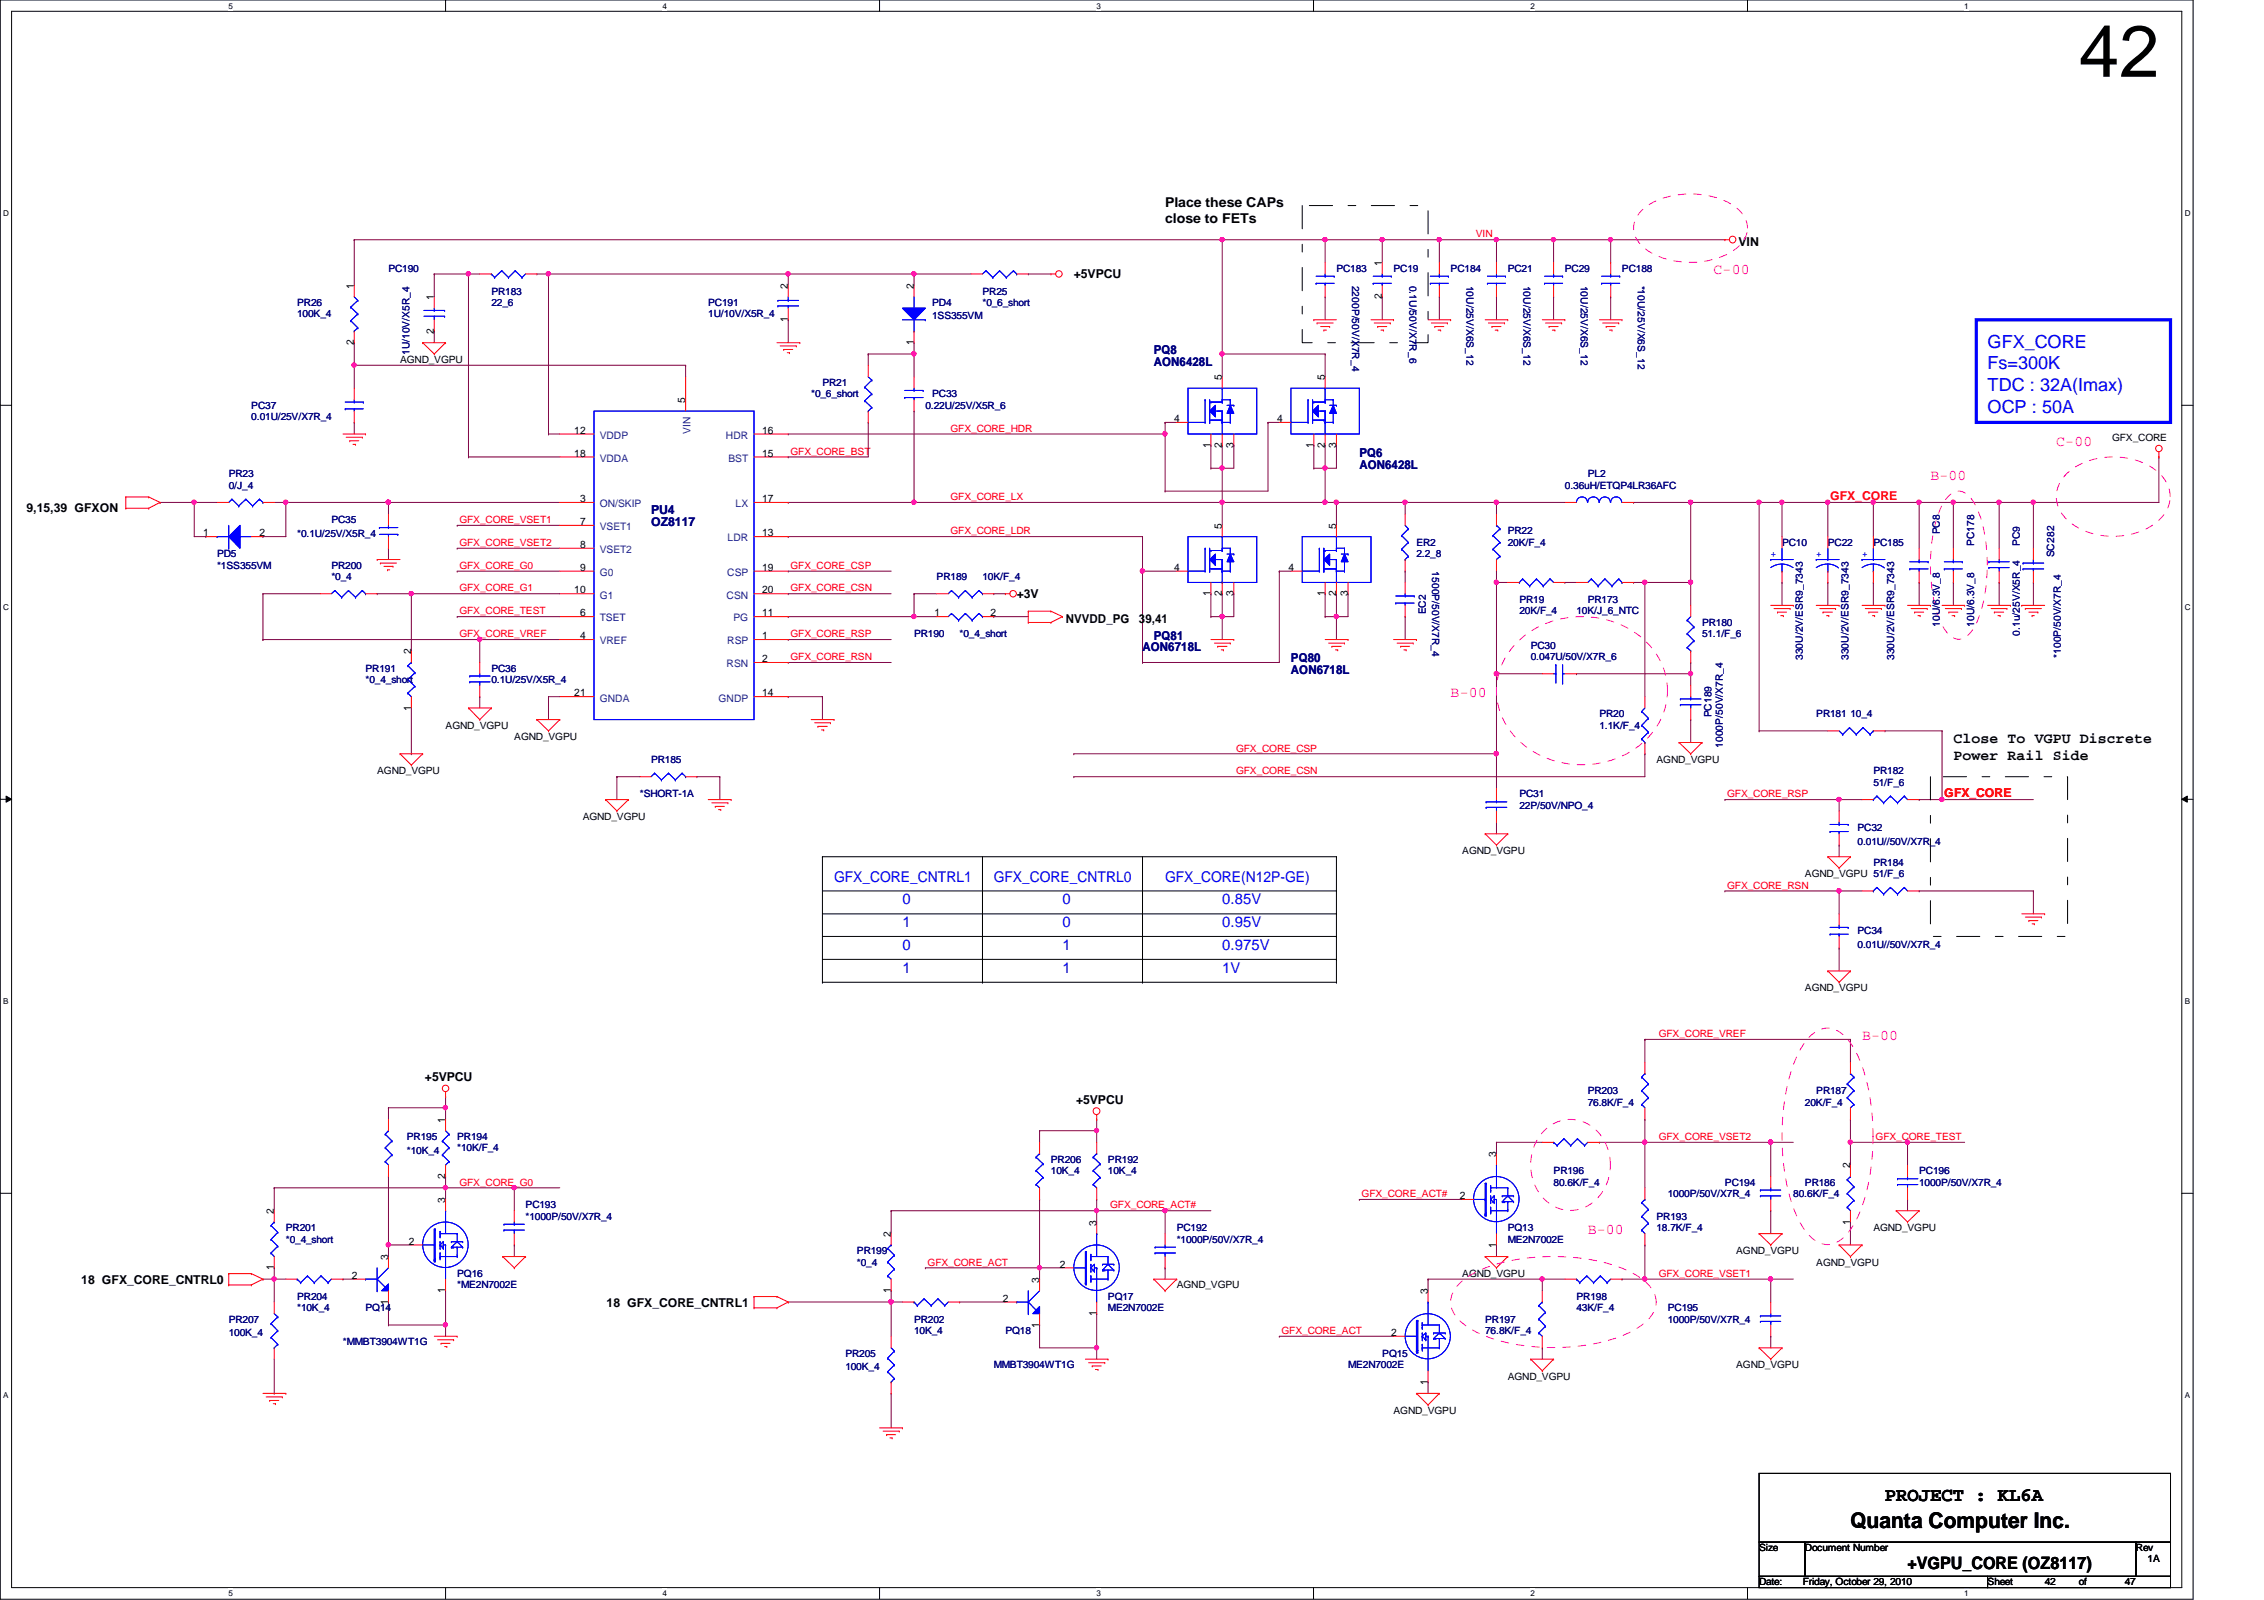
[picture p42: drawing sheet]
<svg xmlns="http://www.w3.org/2000/svg" width="297mm" height="210mm" viewBox="0 0 297 210" stroke-linecap="round" stroke-linejoin="round" font-family="sans-serif">
<defs><g id="words">
<text font-size="9.6" x="272.8" y="10.1">42</text>
<text font-size="2.8" x="242.8" y="200.4">Quanta Computer Inc.</text>
<text font-size="2.5" x="247.3" y="196.9">PROJECT : KL6A</text>
<g font-size="2.4" fill="#00f">
<text x="260.8" y="45.6">GFX_CORE</text>
<text x="260.8" y="48.5">Fs=300K</text>
<text x="260.8" y="51.3">TDC : 32A(Imax)</text>
<text x="260.8" y="54.1">OCP : 50A</text>
</g>
<text font-size="2.2" x="250.3" y="205.9">+VGPU_CORE (OZ8117)</text>
<g font-size="1.9" fill="#f0f">
<text x="224.8" y="36">C-00</text>
<text x="269.8" y="58.5">C-00</text>
<text x="253.3" y="62.9">B-00</text>
<text x="190.3" y="91.4">B-00</text>
<text x="244.3" y="136.4">B-00</text>
<text x="208.3" y="161.8">B-00</text>
</g>
<g font-size="1.9">
<text x="256.3" y="97.5">Close To VGPU Discrete</text>
<text x="256.3" y="99.7">Power Rail Side</text>
</g>
<g font-size="1.9" fill="#00f">
<text x="109.4" y="115.7">GFX_CORE_CNTRL1</text>
<text x="118.4" y="118.7">0</text>
<text x="130.4" y="115.7">GFX_CORE_CNTRL0</text>
<text x="139.4" y="118.7">0</text>
<text x="152.9" y="115.7">GFX_CORE(N12P-GE)</text>
<text x="160.4" y="118.7">0.85V</text>
<text x="118.4" y="124.6">0</text>
<text x="118.4" y="121.7">1</text>
<text x="139.4" y="124.6">1</text>
<text x="139.4" y="121.7">0</text>
<text x="160.4" y="124.6">0.975V</text>
<text x="160.4" y="121.7">0.95V</text>
<text x="118.4" y="127.6">1</text>
<text x="139.4" y="127.6">1</text>
<text x="160.4" y="127.6">1V</text>
</g>
<g font-size="1.8">
<text x="152.9" y="27.1">Place these CAPs</text>
<text x="152.9" y="29.2">close to FETs</text>
</g>
<g font-size="1.6">
<text x="228.1" y="32.2">VIN</text>
<text x="140.9" y="36.4">+5VPCU</text>
<text x="3.5" y="67.1">9,15,39 GFXON</text>
<text x="133.4" y="78.4">+3V</text>
<text x="139.8" y="81.7">NVVDD_PG</text>
<text x="149.4" y="81.7">39,41</text>
<text x="55.7" y="141.8">+5VPCU</text>
<text x="141.2" y="144.8">+5VPCU</text>
<text x="10.7" y="168.4">18 GFX_CORE_CNTRL0</text>
<text x="79.6" y="171.4">18 GFX_CORE_CNTRL1</text>
</g>
<g font-size="1.6" fill="#000080">
<text x="151.4" y="46.5">PQ8</text>
<text x="151.4" y="48">AON6428L</text>
<text x="178.3" y="59.9">PQ6</text>
<text x="178.3" y="61.5">AON6428L</text>
<text x="85.4" y="67.4">PU4</text>
<text x="85.4" y="69">OZ8117</text>
<text x="151.4" y="83.9">PQ81</text>
<text x="149.9" y="85.4">AON6718L</text>
<text x="169.4" y="86.9">PQ80</text>
<text x="169.4" y="88.4">AON6718L</text>
</g>
<g font-size="1.6" fill="#f00">
<text x="240.1" y="65.6">GFX_CORE</text>
<text x="255.1" y="104.6">GFX_CORE</text>
</g>
<g font-size="1.4">
<text x="181.3" y="34.9" transform="rotate(-90 181.3 34.9)">1</text>
<text x="46.4" y="37.9" transform="rotate(-90 46.4 37.9)">1</text>
<text x="56.9" y="39.4" transform="rotate(-90 56.9 39.4)">1</text>
<text x="103.4" y="37.9" transform="rotate(-90 103.4 37.9)">2</text>
<text x="119.9" y="37.9" transform="rotate(-90 119.9 37.9)">2</text>
<text x="181.3" y="39.3" transform="rotate(-90 181.3 39.3)">2</text>
<text x="46.4" y="45.3" transform="rotate(-90 46.4 45.3)">2</text>
<text x="56.9" y="43.8" transform="rotate(-90 56.9 43.8)">2</text>
<text x="103.4" y="42.2" transform="rotate(-90 103.4 42.2)">1</text>
<text x="119.9" y="45.3" transform="rotate(-90 119.9 45.3)">1</text>
<text x="89.9" y="52.9" transform="rotate(-90 89.9 52.9)">5</text>
<text x="160.3" y="49.9" transform="rotate(-90 160.3 49.9)">5</text>
<text x="173.8" y="49.9" transform="rotate(-90 173.8 49.9)">5</text>
<text x="75.4" y="56.9">12</text>
<text x="75.4" y="59.9">18</text>
<text x="100" y="56.9">16</text>
<text x="100" y="59.9">15</text>
<text x="154" y="55.4">4</text>
<text x="158.8" y="58.8" transform="rotate(-90 158.8 58.8)">1</text>
<text x="160.3" y="58.8" transform="rotate(-90 160.3 58.8)">2</text>
<text x="161.8" y="58.8" transform="rotate(-90 161.8 58.8)">3</text>
<text x="167.6" y="55.4">4</text>
<text x="172.3" y="58.8" transform="rotate(-90 172.3 58.8)">1</text>
<text x="173.8" y="58.8" transform="rotate(-90 173.8 58.8)">2</text>
<text x="175.3" y="58.8" transform="rotate(-90 175.3 58.8)">3</text>
<text x="76.1" y="65.9">3</text>
<text x="100" y="65.9">17</text>
<text x="26.7" y="70.4">1</text>
<text x="34" y="70.4">2</text>
<text x="76.1" y="68.9">7</text>
<text x="76.1" y="71.9">8</text>
<text x="100" y="70.4">13</text>
<text x="160.3" y="69.3" transform="rotate(-90 160.3 69.3)">5</text>
<text x="175.3" y="69.3" transform="rotate(-90 175.3 69.3)">5</text>
<text x="75.4" y="77.9">10</text>
<text x="76.1" y="74.9">9</text>
<text x="100" y="74.9">19</text>
<text x="100" y="77.9">20</text>
<text x="154" y="74.9">4</text>
<text x="169" y="74.9">4</text>
<text x="76.1" y="80.9">6</text>
<text x="76.1" y="83.9">4</text>
<text x="100" y="80.9">11</text>
<text x="100" y="83.9">1</text>
<text x="122.6" y="80.9">1</text>
<text x="130" y="80.9">2</text>
<text x="158.8" y="78.2" transform="rotate(-90 158.8 78.2)">1</text>
<text x="160.3" y="78.2" transform="rotate(-90 160.3 78.2)">2</text>
<text x="161.8" y="78.2" transform="rotate(-90 161.8 78.2)">3</text>
<text x="173.8" y="78.2" transform="rotate(-90 173.8 78.2)">1</text>
<text x="175.3" y="78.2" transform="rotate(-90 175.3 78.2)">2</text>
<text x="176.8" y="78.2" transform="rotate(-90 176.8 78.2)">3</text>
<text x="53.9" y="85.9" transform="rotate(-90 53.9 85.9)">2</text>
<text x="100" y="86.9">2</text>
<text x="53.9" y="93.2" transform="rotate(-90 53.9 93.2)">1</text>
<text x="75.4" y="91.4">21</text>
<text x="100" y="91.4">14</text>
<text x="58.4" y="147.3" transform="rotate(-90 58.4 147.3)">1</text>
<text x="58.4" y="154.6" transform="rotate(-90 58.4 154.6)">2</text>
<text x="196.3" y="151.8" transform="rotate(-90 196.3 151.8)">3</text>
<text x="242.7" y="153.3" transform="rotate(-90 242.7 153.3)">2</text>
<text x="35.9" y="159.3" transform="rotate(-90 35.9 159.3)">2</text>
<text x="58.4" y="157.8" transform="rotate(-90 58.4 157.8)">3</text>
<text x="143.8" y="160.8" transform="rotate(-90 143.8 160.8)">3</text>
<text x="191.5" y="157.3">2</text>
<text x="242.7" y="160.7" transform="rotate(-90 242.7 160.7)">1</text>
<text x="35.9" y="166.7" transform="rotate(-90 35.9 166.7)">1</text>
<text x="46.1" y="167.8">2</text>
<text x="50.9" y="165.3" transform="rotate(-90 50.9 165.3)">3</text>
<text x="53.6" y="163.3">2</text>
<text x="116.9" y="162.3" transform="rotate(-90 116.9 162.3)">2</text>
<text x="139.1" y="166.3">2</text>
<text x="196.3" y="163.7" transform="rotate(-90 196.3 163.7)">1</text>
<text x="50.9" y="171.2" transform="rotate(-90 50.9 171.2)">1</text>
<text x="58.4" y="169.6" transform="rotate(-90 58.4 169.6)">1</text>
<text x="116.9" y="169.6" transform="rotate(-90 116.9 169.6)">1</text>
<text x="131.6" y="170.8">2</text>
<text x="136.4" y="168.3" transform="rotate(-90 136.4 168.3)">3</text>
<text x="143.8" y="172.6" transform="rotate(-90 143.8 172.6)">1</text>
<text x="187.3" y="169.8" transform="rotate(-90 187.3 169.8)">3</text>
<text x="136.4" y="174.2" transform="rotate(-90 136.4 174.2)">1</text>
<text x="182.5" y="175.3">2</text>
<text x="187.3" y="181.7" transform="rotate(-90 187.3 181.7)">1</text>
</g>
<g font-size="1.4" fill="#004080">
<text x="78.7" y="57.6">VDDP</text>
<text x="90.6" y="56.9" transform="rotate(-90 90.6 56.9)">VIN</text>
<text x="95.2" y="57.6">HDR</text>
<text x="78.7" y="60.6">VDDA</text>
<text x="95.6" y="60.6">BST</text>
<text x="78.7" y="66.5">ON/SKIP</text>
<text x="78.7" y="69.6">VSET1</text>
<text x="95.5" y="71">LDR</text>
<text x="96.5" y="66.5">LX</text>
<text x="78.7" y="72.6">VSET2</text>
<text x="78.7" y="75.6">G0</text>
<text x="95.4" y="75.6">CSP</text>
<text x="78.7" y="78.5">G1</text>
<text x="78.7" y="81.5">TSET</text>
<text x="95.3" y="78.5">CSN</text>
<text x="96.2" y="81.5">PG</text>
<text x="78.7" y="84.5">VREF</text>
<text x="95.3" y="87.5">RSN</text>
<text x="95.4" y="84.5">RSP</text>
<text x="78.7" y="92">GNDA</text>
<text x="94.3" y="92">GNDP</text>
</g>
<g font-size="1.3" fill="#000080">
<text x="51" y="35.6">PC190</text>
<text x="175.3" y="35.6">PC183</text>
<text x="182.8" y="35.6">PC19</text>
<text x="190.3" y="35.6">PC184</text>
<text x="197.8" y="35.6">PC21</text>
<text x="205.3" y="35.6">PC29</text>
<text x="212.8" y="35.6">PC188</text>
<text x="39" y="40.1">PR26</text>
<text x="39" y="41.6">100K_4</text>
<text x="64.5" y="38.7">PR183</text>
<text x="64.5" y="40.1">22_6</text>
<text x="92.9" y="40.1">PC191</text>
<text x="92.9" y="41.6">1U/10V/X5R_4</text>
<text x="122.3" y="40.1">PD4</text>
<text x="122.3" y="41.9">1SS355VM</text>
<text x="128.9" y="38.7">PR25</text>
<text x="128.9" y="40.1">*0_6_short</text>
<text x="177.4" y="37.5" transform="rotate(90 177.4 37.5)">2200P/50V/X7R_4</text>
<text x="184.9" y="37.5" transform="rotate(90 184.9 37.5)">0.1U/50V/X7R_6</text>
<text x="192.4" y="37.5" transform="rotate(90 192.4 37.5)">10U/25V/X6S_12</text>
<text x="199.9" y="37.5" transform="rotate(90 199.9 37.5)">10U/25V/X6S_12</text>
<text x="207.4" y="37.5" transform="rotate(90 207.4 37.5)">10U/25V/X6S_12</text>
<text x="214.9" y="37.5" transform="rotate(90 214.9 37.5)">*10U/25V/X6S_12</text>
<text x="53.7" y="46.6" transform="rotate(-90 53.7 46.6)">1U/10V/X5R_4</text>
<text x="33" y="53.6">PC37</text>
<text x="106.4" y="52.1">*0_6_short</text>
<text x="107.9" y="50.6">PR21</text>
<text x="121.4" y="53.6">0.22U/25V/X5R_6</text>
<text x="122.3" y="52.1">PC33</text>
<text x="33" y="55.1">0.01U/25V/X7R_4</text>
<text x="30" y="62.6">PR23</text>
<text x="30" y="64.1">0/J_4</text>
<text x="205.3" y="64.1">0.36uH/ETQP4LR36AFC</text>
<text x="208.3" y="62.6">PL2</text>
<text x="39" y="70.4">*0.1U/25V/X5R_4</text>
<text x="43.5" y="68.6">PC35</text>
<text x="185.8" y="71.6">ER2</text>
<text x="197.8" y="70.1">PR22</text>
<text x="197.8" y="71.6">20K/F_4</text>
<text x="233.8" y="71.6">PC10</text>
<text x="239.8" y="71.6">PC22</text>
<text x="245.8" y="71.6">PC185</text>
<text x="254.5" y="70.1" transform="rotate(-90 254.5 70.1)">PC8</text>
<text x="259" y="71.6" transform="rotate(-90 259 71.6)">PC178</text>
<text x="265" y="71.6" transform="rotate(-90 265 71.6)">PC9</text>
<text x="28.5" y="73.1">PD5</text>
<text x="28.5" y="74.6">*1SS355VM</text>
<text x="43.5" y="74.6">PR200</text>
<text x="43.5" y="76.1">*0_4</text>
<text x="122.9" y="76.1">PR189</text>
<text x="128.9" y="76.1">10K/F_4</text>
<text x="185.8" y="73.1">2.2_8</text>
<text x="187.9" y="74.9" transform="rotate(90 187.9 74.9)">1500P/50V/X7R_4</text>
<text x="269.5" y="73.1" transform="rotate(-90 269.5 73.1)">SC282</text>
<text x="119.9" y="83.6">PR190</text>
<text x="125.9" y="83.6">*0_4_short</text>
<text x="187.1" y="80.6" transform="rotate(-90 187.1 80.6)">EC2</text>
<text x="199.3" y="79.1">PR19</text>
<text x="199.3" y="80.6">20K/F_4</text>
<text x="206.8" y="80.6">10K/J_6_NTC</text>
<text x="208.3" y="79.1">PR173</text>
<text x="223.3" y="82.1">PR180</text>
<text x="223.3" y="83.6">51.1/F_6</text>
<text x="254.5" y="82.3" transform="rotate(-90 254.5 82.3)">10U/6.3V_8</text>
<text x="259" y="82.3" transform="rotate(-90 259 82.3)">10U/6.3V_8</text>
<text x="265" y="83.4" transform="rotate(-90 265 83.4)">0.1u/25V/X5R_4</text>
<text x="48" y="88.1">PR191</text>
<text x="48" y="89.6">*0_4_short</text>
<text x="64.5" y="88.1">PC36</text>
<text x="64.5" y="89.6">0.1U/25V/X5R_4</text>
<text x="200.8" y="85.1">PC30</text>
<text x="200.8" y="86.6">0.047U/50V/X7R_6</text>
<text x="236.5" y="86.6" transform="rotate(-90 236.5 86.6)">330U/2V/ESR9_7343</text>
<text x="242.5" y="86.6" transform="rotate(-90 242.5 86.6)">330U/2V/ESR9_7343</text>
<text x="248.5" y="86.6" transform="rotate(-90 248.5 86.6)">330U/2V/ESR9_7343</text>
<text x="270.4" y="86.3" transform="rotate(-90 270.4 86.3)">*100P/50V/X7R_4</text>
<text x="209.8" y="94.1">PR20</text>
<text x="209.8" y="95.6">1.1K/F_4</text>
<text x="224.5" y="94.1" transform="rotate(-90 224.5 94.1)">PC189</text>
<text x="238.3" y="94.1">PR181 10_4</text>
<text x="85.4" y="100.1">PR185</text>
<text x="226.1" y="98.1" transform="rotate(-90 226.1 98.1)">1000P/50V/X7R_4</text>
<text x="245.8" y="101.6">PR182</text>
<text x="83.9" y="104.6">*SHORT-1A</text>
<text x="199.3" y="104.6">PC31</text>
<text x="199.3" y="106.1">22P/50V/NPO_4</text>
<text x="245.8" y="103.1">51/F_6</text>
<text x="243.7" y="109.1">PC32</text>
<text x="243.7" y="110.9">0.01U//50V/X7R_4</text>
<text x="245.8" y="113.6">PR184</text>
<text x="243.7" y="122.6">PC34</text>
<text x="243.7" y="124.3">0.01U//50V/X7R_4</text>
<text x="208.3" y="143.6">PR203</text>
<text x="238.3" y="143.6">PR187</text>
<text x="53.4" y="149.5">PR195</text>
<text x="60" y="149.5">PR194</text>
<text x="208.3" y="145">76.8K/F_4</text>
<text x="236.8" y="145">20K/F_4</text>
<text x="53.4" y="151.3">*10K_4</text>
<text x="60" y="151">*10K/F_4</text>
<text x="137.9" y="152.5">PR206</text>
<text x="137.9" y="154">10K_4</text>
<text x="145.4" y="152.5">PR192</text>
<text x="145.4" y="154">10K_4</text>
<text x="203.8" y="154">PR196</text>
<text x="203.8" y="155.5">80.6K/F_4</text>
<text x="226.3" y="155.5">PC194</text>
<text x="236.8" y="155.5">PR186</text>
<text x="251.8" y="154">PC196</text>
<text x="251.8" y="155.5">1000P/50V/X7R_4</text>
<text x="37.5" y="161.5">PR201</text>
<text x="69" y="158.5">PC193</text>
<text x="69" y="160">*1000P/50V/X7R_4</text>
<text x="154.4" y="161.5">PC192</text>
<text x="197.8" y="161.5">PQ13</text>
<text x="217.3" y="160">PR193</text>
<text x="217.3" y="161.5">18.7K/F_4</text>
<text x="218.8" y="157">1000P/50V/X7R_4</text>
<text x="235.3" y="157">80.6K/F_4</text>
<text x="37.5" y="163">*0_4_short</text>
<text x="60" y="167.5">PQ16</text>
<text x="112.4" y="164.5">PR199</text>
<text x="112.4" y="166">*0_4</text>
<text x="154.4" y="163">*1000P/50V/X7R_4</text>
<text x="197.8" y="163">ME2N7002E</text>
<text x="30" y="173.5">PR207</text>
<text x="39" y="170.5">PR204</text>
<text x="39" y="172">*10K_4</text>
<text x="48" y="172">PQ14</text>
<text x="60" y="169">*ME2N7002E</text>
<text x="119.9" y="173.5">PR202</text>
<text x="145.4" y="170.5">PQ17</text>
<text x="145.4" y="172">ME2N7002E</text>
<text x="194.9" y="173.5">PR197</text>
<text x="206.8" y="170.5">PR198</text>
<text x="206.8" y="172">43K/F_4</text>
<text x="218.8" y="172">PC195</text>
<text x="218.8" y="173.5">1000P/50V/X7R_4</text>
<text x="30" y="175.3">100K_4</text>
<text x="45" y="176.5">*MMBT3904WT1G</text>
<text x="110.9" y="178">PR205</text>
<text x="110.9" y="179.8">100K_4</text>
<text x="119.9" y="175">10K_4</text>
<text x="130.4" y="179.5">MMBT3904WT1G</text>
<text x="131.9" y="175">PQ18</text>
<text x="176.9" y="179.5">ME2N7002E</text>
<text x="181.4" y="178">PQ15</text>
<text x="194.9" y="175">76.8K/F_4</text>
</g>
<g font-size="1.3" fill="#f00">
<text x="193.6" y="31.2">VIN</text>
<text x="103.7" y="59.6">GFX_CORE_BST</text>
<text x="124.7" y="56.6">GFX_CORE_HDR</text>
<text x="124.7" y="65.6">GFX_CORE_LX</text>
<text x="60.3" y="68.6">GFX_CORE_VSET1</text>
<text x="60.3" y="71.6">GFX_CORE_VSET2</text>
<text x="124.7" y="70.1">GFX_CORE_LDR</text>
<text x="60.3" y="77.6">GFX_CORE_G1</text>
<text x="60.3" y="74.6">GFX_CORE_G0</text>
<text x="103.7" y="74.6">GFX_CORE_CSP</text>
<text x="103.7" y="77.6">GFX_CORE_CSN</text>
<text x="60.3" y="80.6">GFX_CORE_TEST</text>
<text x="60.3" y="83.6">GFX_CORE_VREF</text>
<text x="103.7" y="83.6">GFX_CORE_RSP</text>
<text x="103.7" y="86.6">GFX_CORE_RSN</text>
<text x="162.2" y="101.6">GFX_CORE_CSN</text>
<text x="162.2" y="98.6">GFX_CORE_CSP</text>
<text x="226.6" y="104.6">GFX_CORE_RSP</text>
<text x="226.6" y="116.6">GFX_CORE_RSN</text>
<text x="217.6" y="136.1">GFX_CORE_VREF</text>
<text x="217.6" y="149.6">GFX_CORE_VSET2</text>
<text x="246.1" y="149.6">GFX_CORE_TEST</text>
<text x="60.3" y="155.5">GFX_CORE_G0</text>
<text x="145.7" y="158.5">GFX_CORE_ACT#</text>
<text x="178.6" y="157.1">GFX_CORE_ACT#</text>
<text x="121.7" y="166">GFX_CORE_ACT</text>
<text x="217.6" y="167.5">GFX_CORE_VSET1</text>
<text x="168.1" y="175">GFX_CORE_ACT</text>
</g>
<g font-size="1.3">
<text x="52.5" y="47.6">AGND_VGPU</text>
<text x="277.1" y="57.8">GFX_CORE</text>
<text x="58.5" y="95.6">AGND_VGPU</text>
<text x="49.5" y="101.6">AGND_VGPU</text>
<text x="67.5" y="97.1">AGND_VGPU</text>
<text x="217.3" y="100.1">AGND_VGPU</text>
<text x="76.5" y="107.6">AGND_VGPU</text>
<text x="191.9" y="112.1">AGND_VGPU</text>
<text x="236.8" y="115.1">AGND_VGPU 51/F_6</text>
<text x="236.8" y="130">AGND_VGPU</text>
<text x="245.8" y="161.5">AGND_VGPU</text>
<text x="191.9" y="167.5">AGND_VGPU</text>
<text x="227.8" y="164.5">AGND_VGPU</text>
<text x="238.3" y="166">AGND_VGPU</text>
<text x="154.4" y="169">AGND_VGPU</text>
<text x="227.8" y="179.5">AGND_VGPU</text>
<text x="182.8" y="185.5">AGND_VGPU</text>
<text x="197.8" y="181">AGND_VGPU</text>
<text x="230.8" y="203.5">Size</text>
<text x="236.8" y="203.5">Document Number</text>
<text x="280.2" y="203.5">Rev</text>
<text x="230.8" y="208">Date:</text>
<text x="236.5" y="208">Friday, October 29, 2010</text>
<text x="260.8" y="208">Sheet</text>
<text x="268.3" y="208">42</text>
<text x="272.8" y="208">of</text>
<text x="278.8" y="208">47</text>
<text x="281.8" y="205">1A</text>
</g>
<g font-size="1.3" fill="#00f">
<text x="232.3" y="73.1">+</text>
<text x="238.3" y="73.1">+</text>
<text x="244.3" y="73.1">+</text>
</g>
<g font-size="1.1">
<text x="30" y="1.1">5</text>
<text x="86.9" y="1.1">4</text>
<text x="143.8" y="1.1">3</text>
<text x="200.8" y="1.1">2</text>
<text x="257.7" y="1.1">1</text>
<text x=".4" y="28.3">D</text>
<text x="286.6" y="28.3">D</text>
<text x=".4" y="80">C</text>
<text x="286.6" y="80">C</text>
<text x=".4" y="131.7">B</text>
<text x="286.6" y="131.7">B</text>
<text x=".4" y="183.3">A</text>
<text x="286.6" y="183.3">A</text>
<text x="30" y="209.4">5</text>
<text x="86.9" y="209.4">4</text>
<text x="143.8" y="209.4">3</text>
<text x="200.8" y="209.4">2</text>
<text x="257.7" y="209.4">1</text>
</g>
</g></defs>
<path d="M0 0h287.7v209.8h-287.7zM1.5 1.5h284.8v206.8h-284.8z" fill="none" stroke="#000" stroke-width=".13"/>
<g fill="#fff">
<path d="M30 .2h.6v1.2h-.6z"/>
<path d="M30 208.4h.6v1.2h-.6z"/>
</g>
<path d="M58.5 0v1.5M58.5 208.3v1.5" fill="none" stroke="#000" stroke-width=".13"/>
<g fill="#fff">
<path d="M86.9 .2h.6v1.2h-.6z"/>
<path d="M86.9 208.4h.6v1.2h-.6z"/>
</g>
<path d="M115.4 0v1.5M115.4 208.3v1.5" fill="none" stroke="#000" stroke-width=".13"/>
<g fill="#fff">
<path d="M143.8 .2h.6v1.2h-.6z"/>
<path d="M143.8 208.4h.6v1.2h-.6z"/>
</g>
<path d="M172.3 0v1.5M172.3 208.3v1.5" fill="none" stroke="#000" stroke-width=".13"/>
<g fill="#fff">
<path d="M200.8 .2h.6v1.2h-.6z"/>
<path d="M200.8 208.4h.6v1.2h-.6z"/>
</g>
<path d="M229.3 0v1.5M229.3 208.3v1.5" fill="none" stroke="#000" stroke-width=".13"/>
<g fill="#fff">
<path d="M257.7 .2h.6v1.2h-.6z"/>
<path d="M257.7 208.4h.6v1.2h-.6z"/>
<path d="M.4 27.3h.8v1.2h-.8z"/>
<path d="M286.6 27.3h.8v1.2h-.8z"/>
<path d="M.4 79h.8v1.2h-.8z"/>
<path d="M286.6 79h.8v1.2h-.8z"/>
</g>
<path d="M0 53.2h1.5M286.3 53.2h1.4" fill="none" stroke="#000" stroke-width=".13"/>
<g fill="#fff">
<path d="M.4 130.7h.7v1.2h-.7z"/>
<path d="M286.6 130.7h.8v1.2h-.8z"/>
</g>
<path d="M0 104.9h1.5M.8 104.4l.7 .5-.7 .3zM286.3 104.9l.7-.5v.8zM286.3 104.9h1.4" fill="none" stroke="#000" stroke-width=".13"/>
<path d="M.8 104.4l.7 .5-.7 .3zM286.3 104.9l.7-.5v.8z" fill="#000"/>
<g fill="#fff">
<path d="M.4 182.4h.7v1.2h-.7z"/>
<path d="M286.6 182.4h.8v1.2h-.8z"/>
</g>
<path d="M0 156.5h1.5M286.3 156.5h1.4" fill="none" stroke="#000" stroke-width=".13"/>
<path d="M46.5 31.5h.1M46.5 31.5h113.9M119.9 35.9h.1M119.9 35.9h7.5M90 47.9h.1M90 47.9v1.5M283.2 59.9h.1M283.2 59.9v6h-16.4M119.9 77.9h.1M119.9 77.9h3M266.8 65.9h.1" fill="none" stroke="#800040" stroke-width=".13"/>
<circle cx="119.9" cy="35.9" r=".29" fill="#f0f"/>
<circle cx="119.9" cy="35.9" r=".29" fill="none" stroke="#f0f" stroke-width=".13"/>
<path d="M103.4 35.9h.1M103.4 35.9h16.5" fill="none" stroke="#800040" stroke-width=".13"/>
<circle cx="103.4" cy="35.9" r=".29" fill="#f0f"/>
<circle cx="103.4" cy="35.9" r=".29" fill="none" stroke="#f0f" stroke-width=".13"/>
<path d="M181.4 31.5h.1M181.4 31.5v3M103.4 59.9h.1M113.9 46.4h.1M113.9 55.4h.1M113.9 46.4v1.5M113.9 55.4v4.5h-10.5M103.4 74.9h.1M103.4 74.9h13.5M221.8 94.4h.1M221.8 94.4v3" fill="none" stroke="#800040" stroke-width=".13"/>
<circle cx="181.3" cy="31.4" r=".29" fill="#f0f"/>
<circle cx="181.3" cy="31.4" r=".29" fill="none" stroke="#f0f" stroke-width=".13"/>
<path d="M196.3 31.5h.1M196.3 31.5v3" fill="none" stroke="#800040" stroke-width=".13"/>
<circle cx="196.3" cy="31.4" r=".29" fill="#f0f"/>
<circle cx="196.3" cy="31.4" r=".29" fill="none" stroke="#f0f" stroke-width=".13"/>
<path d="M173.9 31.5h.1M173.9 38.9h.1M173.9 31.5v3M173.9 38.9v3.1M181.4 38.9h.1M181.4 38.9v3.1M188.8 38.9h.1M188.8 31.5h.1M188.8 31.5v3M188.8 38.9v3.1M196.3 38.9h.1M196.3 38.9v3.1" fill="none" stroke="#800040" stroke-width=".13"/>
<circle cx="188.8" cy="31.4" r=".29" fill="#f0f"/>
<circle cx="188.8" cy="31.4" r=".29" fill="none" stroke="#f0f" stroke-width=".13"/>
<path d="M160.4 31.5h.1M160.4 31.5h13.5" fill="none" stroke="#800040" stroke-width=".13"/>
<circle cx="160.3" cy="31.4" r=".29" fill="#f0f"/>
<circle cx="160.3" cy="31.4" r=".29" fill="none" stroke="#f0f" stroke-width=".13"/>
<path d="M173.9 31.5h.1M173.9 31.5h7.5" fill="none" stroke="#800040" stroke-width=".13"/>
<circle cx="173.8" cy="31.4" r=".29" fill="#f0f"/>
<circle cx="173.8" cy="31.4" r=".29" fill="none" stroke="#f0f" stroke-width=".13"/>
<path d="M181.4 31.5h.1M181.4 31.5h7.4M103.4 70.4h.1M103.4 70.4h46.5M119.9 65.9h.1M119.9 65.9h40.5M160.4 65.9h.1M160.4 65.9v3" fill="none" stroke="#800040" stroke-width=".13"/>
<circle cx="119.9" cy="65.9" r=".29" fill="#f0f"/>
<circle cx="119.9" cy="65.9" r=".29" fill="none" stroke="#f0f" stroke-width=".13"/>
<path d="M188.8 31.5h.1M188.8 31.5h7.5M54 77.9h.1M54 77.9h19.4M80.9 101.9h.1M80.9 101.9h3M80.9 101.9v3M91.4 101.9h.1M91.4 101.9h3M94.4 101.9h.1M94.4 101.9v3" fill="none" stroke="#800040" stroke-width=".13"/>
<circle cx="53.9" cy="77.9" r=".29" fill="#f0f"/>
<circle cx="53.9" cy="77.9" r=".29" fill="none" stroke="#f0f" stroke-width=".13"/>
<path d="M149.9 70.4h.1M149.9 74.9h.1M149.9 70.4v4.5M149.9 74.9h4.5" fill="none" stroke="#800040" stroke-width=".13"/>
<circle cx="149.9" cy="74.9" r=".29" fill="#f0f"/>
<circle cx="149.9" cy="74.9" r=".29" fill="none" stroke="#f0f" stroke-width=".13"/>
<path d="M72 35.9h.1M72 35.9v21" fill="none" stroke="#800040" stroke-width=".13"/>
<circle cx="71.9" cy="35.9" r=".29" fill="#f0f"/>
<circle cx="71.9" cy="35.9" r=".29" fill="none" stroke="#f0f" stroke-width=".13"/>
<path d="M70.4 35.9h.1M70.4 35.9h33M72 35.9h.1M103.4 35.9h.1M103.4 35.9v1.6M72 56.9h.1M72 56.9h1.4M119.9 46.4h.1M119.9 46.4v3M161.9 77.9h.1M161.9 77.9v3" fill="none" stroke="#800040" stroke-width=".13"/>
<circle cx="119.9" cy="46.4" r=".29" fill="#f0f"/>
<circle cx="119.9" cy="46.4" r=".29" fill="none" stroke="#f0f" stroke-width=".13"/>
<path d="M61.5 35.9h.1M61.5 35.9v24M61.5 59.9h.1M61.5 59.9h11.9M119.9 53.9h.1M119.9 53.9v12h-16.5M103.4 65.9h.1" fill="none" stroke="#800040" stroke-width=".13"/>
<circle cx="61.4" cy="35.9" r=".29" fill="#f0f"/>
<circle cx="61.4" cy="35.9" r=".29" fill="none" stroke="#f0f" stroke-width=".13"/>
<path d="M119.9 77.9h.1M119.9 77.9v3M130.4 77.9h.1M130.4 77.9h1.5M160.4 77.9h.1M160.4 77.9v3M72 91.4h.1M72 91.4v3M72 91.4h1.4M119.9 80.9h.1M119.9 80.9h3" fill="none" stroke="#800040" stroke-width=".13"/>
<circle cx="119.9" cy="80.9" r=".29" fill="#f0f"/>
<circle cx="119.9" cy="80.9" r=".29" fill="none" stroke="#f0f" stroke-width=".13"/>
<path d="M196.3 74.9h.1M196.3 76.4h.1M196.3 74.9v1.5M196.3 76.4h1.5M60 80.9h.1M60 80.9h13.4" fill="none" stroke="#800040" stroke-width=".13"/>
<circle cx="196.3" cy="76.4" r=".29" fill="#f0f"/>
<circle cx="196.3" cy="76.4" r=".29" fill="none" stroke="#f0f" stroke-width=".13"/>
<path d="M60 74.9h.1M60 74.9h13.4M62.9 83.9h.1M62.9 83.9h10.5" fill="none" stroke="#800040" stroke-width=".13"/>
<circle cx="62.9" cy="83.9" r=".29" fill="#f0f"/>
<circle cx="62.9" cy="83.9" r=".29" fill="none" stroke="#f0f" stroke-width=".13"/>
<path d="M160.4 46.4h.1M160.4 46.4v3M130.4 80.9h.1M130.4 80.9h4.5" fill="none" stroke="#800040" stroke-width=".13"/>
<circle cx="160.3" cy="46.4" r=".29" fill="#f0f"/>
<circle cx="160.3" cy="46.4" r=".29" fill="none" stroke="#f0f" stroke-width=".13"/>
<path d="M103.4 56.9h.1M103.4 56.9h49.5" fill="none" stroke="#800040" stroke-width=".13"/>
<circle cx="152.8" cy="56.9" r=".29" fill="#f0f"/>
<circle cx="152.8" cy="56.9" r=".29" fill="none" stroke="#f0f" stroke-width=".13"/>
<path d="M175.3 65.9h.1M175.3 65.9h9.1M184.4 65.9h.1M184.4 65.9v1.5M184.4 80.9h.1M184.4 80.9v3M196.3 98.9h.1M196.3 98.9v4.5" fill="none" stroke="#800040" stroke-width=".13"/>
<circle cx="175.3" cy="65.9" r=".29" fill="#f0f"/>
<circle cx="175.3" cy="65.9" r=".29" fill="none" stroke="#f0f" stroke-width=".13"/>
<g fill="none" stroke="#800040" stroke-width=".13">
<path d="M57 35.9h.1M57 35.9h5.9M57 35.9v3M61.5 35.9h.1M119.9 35.9h.1M119.9 35.9v1.6M57 43.4h.1M57 43.4v1.6M103.4 42h.1M103.4 42v3M158.9 77.9h.1M158.9 77.9v3"/>
<path d="M103.4 91.4h.1M103.4 91.4h4.5M107.9 91.4h.1M107.9 91.4v3M196.3 88.4h.1M196.3 88.4h6M196.3 88.4v10.5"/>
</g>
<circle cx="196.3" cy="98.9" r=".29" fill="#f0f"/>
<circle cx="196.3" cy="98.9" r=".29" fill="none" stroke="#f0f" stroke-width=".13"/>
<circle cx="196.3" cy="88.4" r=".29" fill="#f0f"/>
<circle cx="196.3" cy="88.4" r=".29" fill="none" stroke="#f0f" stroke-width=".13"/>
<path d="M37.5 65.9h.1M37.5 65.9h13.5M60 68.9h.1M60 71.9h.1M60 68.9h13.4M60 71.9h13.4M103.4 77.9h.1M103.4 77.9h13.5M221.8 86.9h.1M221.8 86.9v1.5" fill="none" stroke="#800040" stroke-width=".13"/>
<circle cx="50.9" cy="65.9" r=".29" fill="#f0f"/>
<circle cx="50.9" cy="65.9" r=".29" fill="none" stroke="#f0f" stroke-width=".13"/>
<path d="M25.5 65.9h.1M25.5 65.9h3M37.5 65.9h.1M37.5 65.9v4.5" fill="none" stroke="#800040" stroke-width=".13"/>
<circle cx="37.5" cy="65.9" r=".29" fill="#f0f"/>
<circle cx="37.5" cy="65.9" r=".29" fill="none" stroke="#f0f" stroke-width=".13"/>
<path d="M25.5 65.9h.1M25.5 65.9v4.5M34.5 70.4h.1M34.5 70.4h3" fill="none" stroke="#800040" stroke-width=".13"/>
<circle cx="25.5" cy="65.9" r=".29" fill="#f0f"/>
<circle cx="25.5" cy="65.9" r=".29" fill="none" stroke="#f0f" stroke-width=".13"/>
<path d="M51 65.9h.1M51 65.9h22.4" fill="none" stroke="#800040" stroke-width=".13"/>
<circle cx="50.9" cy="65.9" r=".29" fill="#f0f"/>
<circle cx="50.9" cy="65.9" r=".29" fill="none" stroke="#f0f" stroke-width=".13"/>
<path d="M21 65.9h.1M21 65.9h4.5M25.5 70.4h1.5M27 70.4h.1M51 65.9h.1M51 65.9v1.5M160.4 80.9h.1M160.4 80.9h1.5M140.9 101.9h.1M140.9 101.9h74.9" fill="none" stroke="#800040" stroke-width=".13"/>
<circle cx="160.3" cy="80.9" r=".29" fill="#f0f"/>
<circle cx="160.3" cy="80.9" r=".29" fill="none" stroke="#f0f" stroke-width=".13"/>
<path d="M46.5 47.9h.1M46.5 55.4h.1M46.5 47.9v3M46.5 55.4v1.5M46.5 47.9h43.5" fill="none" stroke="#800040" stroke-width=".13"/>
<circle cx="46.4" cy="47.9" r=".29" fill="#f0f"/>
<circle cx="46.4" cy="47.9" r=".29" fill="none" stroke="#f0f" stroke-width=".13"/>
<g fill="none" stroke="#800040" stroke-width=".13">
<path d="M46.5 45h.1M46.5 45v2.9M173.9 77.9h.1M173.9 77.9v3M175.3 77.9h.1M175.3 77.9v3M176.9 77.9h.1M176.9 77.9v3h-1.6M184.4 74.9h.1M184.4 74.9v1.5M158.9 80.9h.1M158.9 80.9h1.5"/>
<path d="M160.4 80.9h.1M160.4 80.9v3M175.3 80.9h.1"/>
</g>
<circle cx="175.3" cy="80.9" r=".29" fill="#f0f"/>
<circle cx="175.3" cy="80.9" r=".29" fill="none" stroke="#f0f" stroke-width=".13"/>
<path d="M173.9 65.9h.1M173.9 65.9h1.4M175.3 65.9h.1M175.3 65.9v3M173.9 80.9h.1M173.9 80.9h1.4M175.3 80.9h.1M175.3 80.9v3" fill="none" stroke="#800040" stroke-width=".13"/>
<circle cx="173.8" cy="65.9" r=".29" fill="#f0f"/>
<circle cx="173.8" cy="65.9" r=".29" fill="none" stroke="#f0f" stroke-width=".13"/>
<path d="M149.9 74.9h.1M149.9 74.9v12M167.8 74.9h.1M167.8 74.9h1.6M167.8 74.9v12h-17.9M184.4 65.9h.1M184.4 65.9h11.9M196.3 65.9h.1M196.3 65.9v1.5M149.9 86.9h.1" fill="none" stroke="#800040" stroke-width=".13"/>
<circle cx="196.3" cy="65.9" r=".29" fill="#f0f"/>
<circle cx="196.3" cy="65.9" r=".29" fill="none" stroke="#f0f" stroke-width=".13"/>
<circle cx="184.3" cy="65.9" r=".29" fill="#f0f"/>
<circle cx="184.3" cy="65.9" r=".29" fill="none" stroke="#f0f" stroke-width=".13"/>
<path d="M140.9 98.9h.1M140.9 98.9h55.4" fill="none" stroke="#800040" stroke-width=".13"/>
<circle cx="196.3" cy="98.9" r=".29" fill="#f0f"/>
<circle cx="196.3" cy="98.9" r=".29" fill="none" stroke="#f0f" stroke-width=".13"/>
<path d="M46.5 31.5h.1M46.5 31.5v6M196.3 107.9h.1M196.3 107.9v1.5M250.3 149.9h.1M250.3 149.9h7.5" fill="none" stroke="#800040" stroke-width=".13"/>
<circle cx="250.2" cy="149.8" r=".29" fill="#f0f"/>
<circle cx="250.2" cy="149.8" r=".29" fill="none" stroke="#f0f" stroke-width=".13"/>
<path d="M215.8 136.4h.1M215.8 136.4h27M242.8 136.4h.1M242.8 136.4v3M232.3 149.9h.1M232.3 149.9h3M242.8 146.9h.1M242.8 149.9h.1M242.8 146.9v5.9" fill="none" stroke="#800040" stroke-width=".13"/>
<circle cx="232.3" cy="149.8" r=".29" fill="#f0f"/>
<circle cx="232.3" cy="149.8" r=".29" fill="none" stroke="#f0f" stroke-width=".13"/>
<path d="M215.8 146.9h.1M215.8 146.9v3M242.8 149.9h.1M242.8 149.9h7.5" fill="none" stroke="#800040" stroke-width=".13"/>
<circle cx="242.7" cy="149.8" r=".29" fill="#f0f"/>
<circle cx="242.7" cy="149.8" r=".29" fill="none" stroke="#f0f" stroke-width=".13"/>
<g fill="none" stroke="#800040" stroke-width=".13">
<path d="M113.9 46.4h.1M119.9 45h.1M119.9 45v1.4h-6M251.8 65.9h.1M251.8 65.9v6M215.8 136.4h.1M215.8 136.4v3M250.3 149.9h.1M250.3 157.4h.1M250.3 149.9v2.9M250.3 157.4v1.4M215.8 163.3h.1"/>
<path d="M215.8 163.3v4.5M232.3 167.8h.1M232.3 167.8h3M242.8 160.3h.1M242.8 160.3v3"/>
</g>
<circle cx="251.8" cy="65.9" r=".29" fill="#f0f"/>
<circle cx="251.8" cy="65.9" r=".29" fill="none" stroke="#f0f" stroke-width=".13"/>
<path d="M262.3 65.9h.1M262.3 65.9v6" fill="none" stroke="#800040" stroke-width=".13"/>
<circle cx="262.3" cy="65.9" r=".29" fill="#f0f"/>
<circle cx="262.3" cy="65.9" r=".29" fill="none" stroke="#f0f" stroke-width=".13"/>
<path d="M233.8 76.4h.1M233.8 65.9h.1M233.8 65.9v4.5M233.8 76.4v3M239.8 76.4h.1M239.8 76.4v3M251.8 76.4h.1M251.8 76.4v3M262.3 76.4h.1M262.3 76.4v3" fill="none" stroke="#800040" stroke-width=".13"/>
<circle cx="233.8" cy="65.9" r=".29" fill="#f0f"/>
<circle cx="233.8" cy="65.9" r=".29" fill="none" stroke="#f0f" stroke-width=".13"/>
<path d="M239.8 65.9h.1M239.8 65.9v4.5" fill="none" stroke="#800040" stroke-width=".13"/>
<circle cx="239.8" cy="65.9" r=".29" fill="#f0f"/>
<circle cx="239.8" cy="65.9" r=".29" fill="none" stroke="#f0f" stroke-width=".13"/>
<path d="M233.8 65.9h.1M233.8 65.9h6M245.8 65.9h.1M245.8 65.9h6" fill="none" stroke="#800040" stroke-width=".13"/>
<circle cx="245.8" cy="65.9" r=".29" fill="#f0f"/>
<circle cx="245.8" cy="65.9" r=".29" fill="none" stroke="#f0f" stroke-width=".13"/>
<path d="M256.3 65.9h.1M256.3 65.9h6" fill="none" stroke="#800040" stroke-width=".13"/>
<circle cx="256.3" cy="65.9" r=".29" fill="#f0f"/>
<circle cx="256.3" cy="65.9" r=".29" fill="none" stroke="#f0f" stroke-width=".13"/>
<path d="M206.8 88.4h.1M206.8 88.4h15M215.8 98.9h.1M215.8 98.9v3" fill="none" stroke="#800040" stroke-width=".13"/>
<circle cx="221.8" cy="88.4" r=".29" fill="#f0f"/>
<circle cx="221.8" cy="88.4" r=".29" fill="none" stroke="#f0f" stroke-width=".13"/>
<path d="M221.8 76.4h.1M221.8 76.4v3" fill="none" stroke="#800040" stroke-width=".13"/>
<circle cx="221.8" cy="76.4" r=".29" fill="#f0f"/>
<circle cx="221.8" cy="76.4" r=".29" fill="none" stroke="#f0f" stroke-width=".13"/>
<g fill="none" stroke="#800040" stroke-width=".13">
<path d="M34.5 83.9h.1M34.5 83.9h28.4M62.9 83.9h.1M62.9 91.4h.1M62.9 83.9v3M62.9 91.4v1.5M103.4 83.9h.1M103.4 86.9h.1M103.4 83.9h13.5M103.4 86.9h13.5M241.3 104.9h.1M241.3 104.9h3"/>
<path d="M251.8 116.9h.1M251.8 116.9h15"/>
</g>
<circle cx="241.3" cy="104.9" r=".29" fill="#f0f"/>
<circle cx="241.3" cy="104.9" r=".29" fill="none" stroke="#f0f" stroke-width=".13"/>
<path d="M241.3 116.9h.1M241.3 116.9h3" fill="none" stroke="#800040" stroke-width=".13"/>
<circle cx="241.3" cy="116.9" r=".29" fill="#f0f"/>
<circle cx="241.3" cy="116.9" r=".29" fill="none" stroke="#f0f" stroke-width=".13"/>
<g fill="none" stroke="#800040" stroke-width=".13">
<path d="M226.3 116.9h.1M226.3 104.9h.1M226.3 116.9h15M226.3 104.9h15M241.3 104.9h.1M241.3 110.9h.1M241.3 116.9h.1M241.3 104.9v1.5M241.3 110.9v1.5M241.3 116.9v3M254.8 104.9h.1M254.8 104.9h12"/>
<path d="M241.3 124.4h.1M241.3 124.4v3"/>
</g>
<circle cx="254.8" cy="104.9" r=".29" fill="#f0f"/>
<circle cx="254.8" cy="104.9" r=".29" fill="none" stroke="#f0f" stroke-width=".13"/>
<path d="M215.8 76.4h.1M221.8 65.9h.1M221.8 65.9v10.5h-6" fill="none" stroke="#800040" stroke-width=".13"/>
<circle cx="221.8" cy="65.9" r=".29" fill="#f0f"/>
<circle cx="221.8" cy="65.9" r=".29" fill="none" stroke="#f0f" stroke-width=".13"/>
<path d="M205.3 76.4h.1M205.3 76.4h1.5M215.8 76.4h.1M215.8 76.4v15" fill="none" stroke="#800040" stroke-width=".13"/>
<circle cx="215.8" cy="76.4" r=".29" fill="#f0f"/>
<circle cx="215.8" cy="76.4" r=".29" fill="none" stroke="#f0f" stroke-width=".13"/>
<g fill="none" stroke="#800040" stroke-width=".13">
<path d="M134.9 35.9h.1M134.9 35.9h3M196.3 76.4h.1M196.3 76.4v12M214.3 76.4h.1M214.3 76.4h1.5M230.8 65.9h.1M230.8 65.9h3M103.4 80.9h.1M103.4 80.9h16.5M221.8 88.4h.1M221.8 88.4v1.5"/>
<path d="M58.5 145.3h.1M58.5 155.8h.1M58.5 145.3v1.6M58.5 155.8v1.6M67.5 155.8h.1M67.5 155.8h5.9M67.5 163.3h.1M67.5 163.3v1.5"/>
</g>
<circle cx="67.4" cy="155.8" r=".29" fill="#f0f"/>
<circle cx="67.4" cy="155.8" r=".29" fill="none" stroke="#f0f" stroke-width=".13"/>
<path d="M51 71.9h.1M51 71.9v1.5M51 145.3h.1M51 145.3v1.6M45 167.8h.1M45 167.8h1.5M51 163.3h.1M51 163.3v1.5" fill="none" stroke="#800040" stroke-width=".13"/>
<circle cx="50.9" cy="163.3" r=".29" fill="#f0f"/>
<circle cx="50.9" cy="163.3" r=".29" fill="none" stroke="#f0f" stroke-width=".13"/>
<path d="M58.5 154.3h.1M58.5 154.3v1.5M36 167.8h.1M36 167.8h1.5" fill="none" stroke="#800040" stroke-width=".13"/>
<circle cx="35.9" cy="167.8" r=".29" fill="#f0f"/>
<circle cx="35.9" cy="167.8" r=".29" fill="none" stroke="#f0f" stroke-width=".13"/>
<path d="M36 155.8h.1M36 155.8v3M36 155.8h31.5M58.5 155.8h.1M67.5 155.8h.1M67.5 155.8v3M34.5 167.8h.1M36 166.3h.1M36 166.3v1.5h-1.5M51 163.3h.1M51 163.3h3" fill="none" stroke="#800040" stroke-width=".13"/>
<circle cx="58.4" cy="155.8" r=".29" fill="#f0f"/>
<circle cx="58.4" cy="155.8" r=".29" fill="none" stroke="#f0f" stroke-width=".13"/>
<path d="M136.4 148.3h.1M136.4 148.3v1.6M136.4 148.3h7.5M143.9 148.3h.1" fill="none" stroke="#800040" stroke-width=".13"/>
<circle cx="143.9" cy="148.3" r=".29" fill="#f0f"/>
<circle cx="143.9" cy="148.3" r=".29" fill="none" stroke="#f0f" stroke-width=".13"/>
<path d="M116.9 170.8h.1M116.9 170.8h1.5M125.9 170.8h.1M125.9 170.8h6" fill="none" stroke="#800040" stroke-width=".13"/>
<circle cx="116.9" cy="170.8" r=".29" fill="#f0f"/>
<circle cx="116.9" cy="170.8" r=".29" fill="none" stroke="#f0f" stroke-width=".13"/>
<path d="M116.9 158.8h.1M116.9 158.8v3M116.9 158.8h27M136.4 157.4h.1M136.4 157.4v8.9M143.9 158.8h.1M143.9 158.8v1.5M152.9 158.8h.1M152.9 158.8h6M152.9 166.3h.1M152.9 166.3v1.5" fill="none" stroke="#800040" stroke-width=".13"/>
<circle cx="152.8" cy="158.8" r=".29" fill="#f0f"/>
<circle cx="152.8" cy="158.8" r=".29" fill="none" stroke="#f0f" stroke-width=".13"/>
<path d="M136.4 166.3h.1M136.4 166.3h3" fill="none" stroke="#800040" stroke-width=".13"/>
<circle cx="136.4" cy="166.3" r=".29" fill="#f0f"/>
<circle cx="136.4" cy="166.3" r=".29" fill="none" stroke="#f0f" stroke-width=".13"/>
<path d="M143.9 148.3h.1M143.9 157.4h.1M143.9 158.8h.1M143.9 148.3v1.6M143.9 157.4v1.4M143.9 158.8h9M152.9 158.8h.1M152.9 158.8v3M116.9 170.8h.1M116.9 170.8v4.5M143.9 176.8h.1M143.9 176.8v1.5" fill="none" stroke="#800040" stroke-width=".13"/>
<circle cx="143.9" cy="158.8" r=".29" fill="#f0f"/>
<circle cx="143.9" cy="158.8" r=".29" fill="none" stroke="#f0f" stroke-width=".13"/>
<path d="M51 145.3h.1M51 145.3h7.5" fill="none" stroke="#800040" stroke-width=".13"/>
<circle cx="58.4" cy="145.3" r=".29" fill="#f0f"/>
<circle cx="58.4" cy="145.3" r=".29" fill="none" stroke="#f0f" stroke-width=".13"/>
<path d="M58.5 143.8h.1M58.5 143.8v1.5M51 170.8h.1M51 173.8h.1M51 170.8v3M51 173.8h7.5M136.4 166.3h.1M136.4 173.8h.1M136.4 166.3v1.5M136.4 173.8v3h7.5M143.9 176.8h.1" fill="none" stroke="#800040" stroke-width=".13"/>
<circle cx="143.9" cy="176.8" r=".29" fill="#f0f"/>
<circle cx="143.9" cy="176.8" r=".29" fill="none" stroke="#f0f" stroke-width=".13"/>
<path d="M266.8 116.9h.1M266.8 116.9v3M58.5 173.8h.1M58.5 173.8v1.5" fill="none" stroke="#800040" stroke-width=".13"/>
<circle cx="58.4" cy="173.8" r=".29" fill="#f0f"/>
<circle cx="58.4" cy="173.8" r=".29" fill="none" stroke="#f0f" stroke-width=".13"/>
<path d="M51 154.3h.1M51 154.3v9M215.8 149.9h.1M215.8 149.9v5.9M215.8 149.9h16.5M232.3 158.8h.1M232.3 149.9h.1M232.3 149.9v4.4M232.3 158.8v3M121.4 166.3h.1M121.4 166.3h15" fill="none" stroke="#800040" stroke-width=".13"/>
<circle cx="232.3" cy="149.8" r=".29" fill="#f0f"/>
<circle cx="232.3" cy="149.8" r=".29" fill="none" stroke="#f0f" stroke-width=".13"/>
<circle cx="215.8" cy="149.8" r=".29" fill="#f0f"/>
<circle cx="215.8" cy="149.8" r=".29" fill="none" stroke="#f0f" stroke-width=".13"/>
<path d="M232.3 167.8h.1M232.3 167.8v3" fill="none" stroke="#800040" stroke-width=".13"/>
<circle cx="232.3" cy="167.8" r=".29" fill="#f0f"/>
<circle cx="232.3" cy="167.8" r=".29" fill="none" stroke="#f0f" stroke-width=".13"/>
<path d="M215.8 167.8h.1M215.8 167.8h16.5M232.3 175.3h.1M232.3 175.3v1.5" fill="none" stroke="#800040" stroke-width=".13"/>
<circle cx="215.8" cy="167.8" r=".29" fill="#f0f"/>
<circle cx="215.8" cy="167.8" r=".29" fill="none" stroke="#f0f" stroke-width=".13"/>
<g fill="none" stroke="#800040" stroke-width=".13">
<path d="M178.3 157.4h.1M178.3 157.4h13.6M196.3 149.9h.1M196.3 149.9v1.4M196.3 149.9h6M209.8 149.9h.1M209.8 149.9h6M167.8 175.3h.1M167.8 175.3h15M196.3 163.3h.1M196.3 163.3v1.5M202.3 167.8h.1"/>
<path d="M202.3 167.8h3M212.8 167.8h.1M212.8 167.8h3M187.4 181.3h.1M187.4 181.3v1.5"/>
</g>
<circle cx="202.3" cy="167.8" r=".29" fill="#f0f"/>
<circle cx="202.3" cy="167.8" r=".29" fill="none" stroke="#f0f" stroke-width=".13"/>
<g fill="none" stroke="#800040" stroke-width=".13">
<path d="M203.8 31.5h.1M203.8 31.5v3M211.3 31.5h.1M211.3 31.5h15M58.5 173.8h.1M58.5 169.3v4.5M187.4 167.8h.1M187.4 167.8v1.5M187.4 167.8h14.9M202.3 167.8h.1M202.3 176.8h.1M202.3 167.8v1.5"/>
<path d="M202.3 176.8v1.5"/>
</g>
<circle cx="203.8" cy="31.4" r=".29" fill="#f0f"/>
<circle cx="203.8" cy="31.4" r=".29" fill="none" stroke="#f0f" stroke-width=".13"/>
<path d="M196.3 31.5h.1M196.3 31.5h7.5M203.8 38.9h.1M203.8 38.9v3.1M211.3 31.5h.1M211.3 31.5v3" fill="none" stroke="#800040" stroke-width=".13"/>
<circle cx="211.3" cy="31.4" r=".29" fill="#f0f"/>
<circle cx="211.3" cy="31.4" r=".29" fill="none" stroke="#f0f" stroke-width=".13"/>
<g fill="none" stroke="#800040" stroke-width=".13">
<path d="M203.8 31.5h.1M203.8 31.5h7.5M211.3 38.9h.1M211.3 38.9v3.1M152.9 55.4h.1M152.9 55.4v1.5M152.9 55.4h1.5M158.9 58.4h.1M158.9 58.4v3M160.4 61.4h.1M160.4 61.4h1.5M239.8 65.9h.1"/>
<path d="M239.8 65.9h6M245.8 76.4h.1M245.8 65.9h.1M245.8 65.9v4.5M245.8 76.4v3"/>
</g>
<circle cx="160.3" cy="61.4" r=".29" fill="#f0f"/>
<circle cx="160.3" cy="61.4" r=".29" fill="none" stroke="#f0f" stroke-width=".13"/>
<path d="M161.9 58.4h.1M161.9 58.4v3M172.4 58.4h.1M172.4 58.4v3M173.9 58.4h.1M173.9 58.4v7.5M175.3 58.4h.1M175.3 58.4v3h-2.9M160.4 61.4h.1M160.4 61.4v4.5M172.4 61.4h.1M173.9 61.4h.1" fill="none" stroke="#800040" stroke-width=".13"/>
<circle cx="173.8" cy="61.4" r=".29" fill="#f0f"/>
<circle cx="173.8" cy="61.4" r=".29" fill="none" stroke="#f0f" stroke-width=".13"/>
<g fill="none" stroke="#800040" stroke-width=".13">
<path d="M160.4 31.5h.1M160.4 31.5v14.9M152.9 56.9h.1M152.9 56.9v7.5M160.4 46.4h.1M160.4 46.4h13.5M166.4 55.4h.1M166.4 55.4h1.4M166.4 55.4v9h-13.5M173.9 46.4h.1M173.9 46.4v3M152.9 64.4h.1"/>
<path d="M196.3 65.9h.1M196.3 65.9h9M214.3 65.9h.1M214.3 65.9h7.5M230.8 65.9h.1M230.8 65.9v30M251.8 65.9h.1M251.8 65.9h4.5M256.3 76.4h.1M256.3 65.9h.1M256.3 65.9v6M256.3 76.4v3"/>
</g>
<circle cx="230.8" cy="65.9" r=".29" fill="#f0f"/>
<circle cx="230.8" cy="65.9" r=".29" fill="none" stroke="#f0f" stroke-width=".13"/>
<g fill="none" stroke="#800040" stroke-width=".13">
<path d="M160.4 58.4h.1M160.4 58.4v3h-1.5M36 65.9h1.5M37.5 65.9h.1M158.9 61.4h.1M160.4 65.9h.1M160.4 65.9h13.5M221.8 65.9h.1M221.8 65.9h9M230.8 95.9h.1M230.8 95.9h9M247.3 95.9h.1"/>
<path d="M247.3 95.9h7.5M254.8 95.9h.1M254.8 95.9v9"/>
</g>
<circle cx="160.3" cy="65.9" r=".29" fill="#f0f"/>
<circle cx="160.3" cy="65.9" r=".29" fill="none" stroke="#f0f" stroke-width=".13"/>
<g fill="none" stroke="#800040" stroke-width=".13">
<path d="M34.5 77.9h.1M34.5 77.9h7.5M34.5 77.9v6M49.5 77.9h.1M49.5 77.9h4.5M54 77.9h.1M54 77.9v7.5M34.5 83.9h.1M54 98.9h.1M54 92.9v6M251.8 104.9h.1M251.8 104.9h3"/>
<path d="M143.9 146.9h.1M143.9 146.9v1.4M36 167.8h.1M36 167.8v3M36 178.3v4.5M103.4 170.8h.1M116.9 169.3h.1M116.9 169.3v1.5h-13.5M143.9 172.3h.1M143.9 172.3v4.5M36 182.8h.1M116.9 182.8h.1"/>
<path d="M116.9 182.8v4.5"/>
</g>
<circle cx="116.9" cy="170.8" r=".29" fill="#f0f"/>
<circle cx="116.9" cy="170.8" r=".29" fill="none" stroke="#f0f" stroke-width=".13"/>
<path d="M266.8 76.4h.1M266.8 65.9h.1M266.8 65.9v6M266.8 76.4v3" fill="none" stroke="#800040" stroke-width=".13"/>
<circle cx="266.8" cy="65.9" r=".29" fill="#f0f"/>
<circle cx="266.8" cy="65.9" r=".29" fill="none" stroke="#f0f" stroke-width=".13"/>
<path d="M262.3 65.9h.1M262.3 65.9h4.5" fill="none" stroke="#800040" stroke-width=".13"/>
<g fill="none" stroke="#f00" stroke-width=".13">
<path d="M137.9 35.9h.1M137.9 35.9h.6M188.8 34.5v1.4M188.8 37.5v1.4M226.3 31.5h.1M226.3 31.5h.6M45 56.9h3M45.4 57.4h2.1M45.9 57.8h.1M45.9 57.8h1.2M46.3 58.3h.3M46.6 58.3h.1"/>
<path d="M47.5 57.4h.1M48 56.9h.1M55.5 45h.1M55.5 45h3M55.5 45l1.5 1.4M57 46.4h.1M58.5 45h.1M58.5 45l-1.5 1.4M73.4 56.9h4.5M73.4 59.9h4.5M90 49.4v4.5M98.9 56.9h4.5"/>
<path d="M98.9 59.9h4.5M101.9 45h3M102.4 45.4h2.1M102.8 45.8h.1M102.8 45.8h1.2M103.3 46.3h.3M103.6 46.3h.1M104.5 45.4h.1M104.9 45h.1M172.4 42h.1M172.4 42h2.9M172.8 42.4h.1"/>
<path d="M172.8 42.4h2.1M173.3 42.8h1.2M173.7 43.3h.1M173.7 43.3h.3M174.5 42.8h.1M179.9 42h2.9M180.3 42.4h2.1M180.8 42.8h.1M180.8 42.8h1.1M181.2 43.3h.3M181.5 43.3h.1M182.4 42.4h.1"/>
<path d="M182.8 42h.1M187.4 42h2.9M187.8 42.4h2.1M188.3 42.8h.1M188.3 42.8h1.1M188.7 43.3h.3M189 43.3h.1M189.9 42.4h.1M190.3 42h.1M194.9 42h2.9M195.3 42.4h2.1M195.7 42.8h.1"/>
<path d="M195.7 42.8h1.2M196.2 43.3h.3M196.5 43.3h.1M197.4 42.4h.1M197.8 42h.1M202.3 42h3M202.8 42.4h2.1M203.2 42.8h.1M203.2 42.8h1.2M203.7 43.3h.3M204 43.3h.1M204.9 42.4h.1"/>
<path d="M205.3 42h.1M209.8 42h3M210.3 42.4h2.1M210.7 42.8h.1M210.7 42.8h1.2M211.2 43.3h.3M211.5 43.3h.1M212.4 42.4h.1M212.8 42h.1M283.2 59.9h.1M283.2 59.3v.6M16.5 66.7h.1"/>
<path d="M16.5 65.2h.1M16.5 66.7h3M16.5 65.2v1.5M16.5 65.2h3M19.5 66.7h.1M19.5 65.2h.1M19.5 65.2l1.5 .7M21 65.9h.1M21 65.9l-1.5 .8M49.5 73.4h.1M49.5 73.4h3M49.9 73.9h.1"/>
<path d="M49.9 73.9h2.1M50.4 74.3h1.2M50.8 74.8h.1M50.8 74.8h.3M51.6 74.3h.1M73.4 77.9h4.5M73.4 65.9h4.5M73.4 68.9h4.5M73.4 71.9h4.5M73.4 74.9h4.5M98.9 77.9h4.5M98.9 65.9h4.5"/>
<path d="M98.9 74.9h4.5M98.9 70.4h4.5M131.9 77.9h.1M131.9 77.9h.6M197.8 76.4h1.5M203.8 76.4h1.5M205.3 65.9h1.5M212.8 65.9h1.5M232.3 79.4h3M232.7 79.8h2.2M234.9 79.8h.1M235.3 79.4h.1"/>
<path d="M238.3 79.4h3M238.8 79.8h2M239.8 70.4v1.5M239.8 74.9v1.5M240.8 79.8h.1M241.3 79.4h.1M244.3 79.4h3M244.7 79.8h2.1M246.8 79.8h.1M247.3 79.4h.1M250.3 79.4h3M250.7 79.8h2.2"/>
<path d="M252.9 79.8h.1M253.3 79.4h.1M254.8 79.4h3M255.2 79.8h2.1M257.3 79.8h.1M257.8 79.4h.1M260.8 79.4h3M261.2 79.8h2.1M263.3 79.8h.1M263.8 79.4h.1M265.3 79.4h.1M265.3 79.4h3"/>
<path d="M265.7 79.8h.1M265.7 79.8h2.1M266.8 71.9v1.5M266.8 74.9v1.5M52.5 98.9h.1M52.5 98.9h3M52.5 98.9l1.5 1.5M55.5 98.9h.1M55.5 98.9l-1.5 1.5M61.5 92.9h.1M61.5 92.9h3M61.5 92.9l1.4 1.5"/>
<path d="M62.9 94.4h.1M64.5 92.9h.1M64.5 92.9l-1.6 1.5M70.4 94.4h.1M70.4 94.4h3M70.4 94.4l1.6 1.5M72 95.9h.1M73.4 94.4h.1M73.4 83.9h4.5M73.4 94.4l-1.4 1.5M73.4 80.9h4.5M73.4 91.4h4.5"/>
<path d="M98.9 83.9h4.5M98.9 80.9h4.5M98.9 91.4h4.5M98.9 86.9h4.5M106.4 94.4h3M106.9 94.8h2.1M107.3 95.3h.1M107.3 95.3h1.2M107.8 95.8h.3M108.1 95.8h.1M109 94.8h.1M109.4 94.4h.1"/>
<path d="M134.9 80.2h.1M134.9 81.7h.1M134.9 81.7h3M134.9 80.2h3M134.9 80.2v1.5M137.9 81.7h.1M137.9 80.2h.1M137.9 80.2l1.5 .7M139.4 80.9h.1M139.4 80.9l-1.5 .8M158.9 83.9h3M159.3 84.4h2.1"/>
<path d="M159.8 84.8h.1M159.8 84.8h1.2M160.2 85.3h.3M160.5 85.3h.1M161.4 84.4h.1M161.9 83.9h.1M173.9 83.9h3M174.3 84.4h2.1M174.7 84.8h.1M174.7 84.8h1.3M175.2 85.3h.3M175.5 85.3h.1"/>
<path d="M176.4 84.4h.1M176.9 83.9h.1M182.8 83.9h3M183.3 84.4h2.1M183.8 84.8h.1M183.8 84.8h1.2M184.2 85.3h.3M184.5 85.3h.1M185.4 84.4h.1M185.8 83.9h.1M220.3 97.4h.1M220.3 97.4h3"/>
<path d="M220.3 97.4l1.5 1.5M221.8 98.9h.1M223.3 97.4h.1M223.3 97.4l-1.5 1.5M233.2 80.3h.1M233.2 80.3h1.2M233.6 80.8h.4M234 80.8h.1M239.2 80.3h.1M239.2 80.3h1.2M239.6 80.8h.3M239.9 80.8h.1"/>
<path d="M245.2 80.3h.1M245.2 80.3h1.2M245.7 80.8h.3M246 80.8h.1M251.2 80.3h.1M251.2 80.3h1.2M251.6 80.8h.3M251.9 80.8h.1M255.7 80.3h.1M255.7 80.3h1.2M256.1 80.8h.4M256.5 80.8h.1"/>
<path d="M261.7 80.3h.1M261.7 80.3h1.2M262.1 80.8h.3M262.4 80.8h.1M266.2 80.3h1.2M266.6 80.8h.1M266.6 80.8h.3M267.4 80.3h.1M54 100.4h.1M79.5 104.9h.1M79.5 104.9h3M79.5 104.9l1.4 1.5"/>
<path d="M80.9 106.4h.1M82.5 104.9h.1M82.5 104.9l-1.6 1.5M92.9 104.9h3M93.4 105.3h2.1M93.8 105.8h.1M93.8 105.8h1.2M94.3 106.2h.3M94.6 106.2h.1M95.5 105.3h.1M95.9 104.9h.1M194.9 109.4h.1"/>
<path d="M194.9 109.4h2.9M194.9 109.4l1.4 1.5M196.3 110.9h.1M197.8 109.4h.1M197.8 109.4l-1.5 1.5M239.8 112.4h.1M239.8 112.4h3M239.8 112.4l1.5 1.5M241.3 113.9h.1M242.8 112.4h.1M242.8 112.4l-1.5 1.5M265.3 119.9h3"/>
<path d="M268.3 119.9h.1M239.8 127.4h.1M239.8 127.4h3M239.8 127.4l1.5 1.5M241.3 128.9h.1M242.8 127.4h.1M242.8 127.4l-1.5 1.5M265.7 120.3h2.1M266.2 120.8h.1M266.2 120.8h1.2M266.6 121.2h.3M266.9 121.2h.1"/>
<path d="M267.8 120.3h.1M58.5 143.8h.1M58.5 143.3v.5M67.5 158.8v1.5M143.9 146.9h.1M143.9 146.3v.6M191.9 157.4h1.4M196.3 151.3v1.5M248.8 158.8h.1M248.8 158.8h3M248.8 158.8l1.5 1.5M251.8 158.8h.1"/>
<path d="M251.8 158.8l-1.5 1.5M30 168.6h.1M30 167.1h.1M30 167.1h3M30 168.6h3M30 167.1v1.5M33 167.1h.1M33 168.6h.1M33 167.1l1.5 .7M34.5 167.8h.1M34.5 167.8l-1.5 .8M57 175.3h3"/>
<path d="M57.4 175.8h2.1M57.9 176.2h.1M57.9 176.2h1.2M58.3 176.7h.3M58.6 176.7h.1M59.5 175.8h.1M60 175.3h.1M66 164.8h.1M66 164.8h3M66 164.8l1.5 1.5M67.5 166.3h.1M67.5 161.8v1.5"/>
<path d="M69 164.8h.1M69 164.8l-1.5 1.5M98.9 171.6h.1M98.9 170.1h.1M98.9 170.1h3M98.9 171.6h3M98.9 170.1v1.5M101.9 170.1h.1M101.9 171.6h.1M101.9 170.1l1.5 .7M103.4 170.8h.1M103.4 170.8l-1.5 .8"/>
<path d="M116.9 175.3v1.5M142.4 178.3h3M142.8 178.8h2.1M143.3 179.2h.1M143.3 179.2h1.2M143.7 179.7h.4M144.1 179.7h.1M144.9 178.8h.1M145.4 178.3h.1M151.4 167.8h.1M151.4 167.8h3M151.4 167.8l1.5 1.5"/>
<path d="M152.9 169.3h.1M152.9 161.8v1.5M152.9 164.8v1.5M154.4 167.8h.1M154.4 167.8l-1.5 1.5M194.9 164.8h.1M194.9 164.8h2.9M194.9 164.8l1.4 1.5M196.3 166.3h.1M196.3 161.8v1.5M197.8 164.8h.1M197.8 164.8l-1.5 1.5"/>
<path d="M200.8 178.3h.1M200.8 178.3h3M200.8 178.3l1.5 1.5M202.3 179.8h.1M203.8 178.3h.1M203.8 178.3l-1.5 1.5M205.3 167.8h1.5M211.3 167.8h1.5M230.8 161.8h.1M230.8 176.8h.1M230.8 161.8h3M230.8 161.8l1.5 1.5"/>
<path d="M230.8 176.8h3M230.8 176.8l1.5 1.5M232.3 163.3h.1M232.3 178.3h.1M233.8 161.8h.1M233.8 176.8h.1M233.8 161.8l-1.5 1.5M233.8 176.8l-1.5 1.5M241.3 163.3h.1M241.3 163.3h3M241.3 163.3l1.5 1.5M242.8 164.8h.1"/>
<path d="M244.3 163.3h.1M244.3 163.3l-1.5 1.5M250.3 160.3h.1M34.5 182.8h3M34.9 183.3h2.1M35.4 183.7h.1M35.4 183.7h1.2M35.9 184.1h.2M36.1 184.1h.1M37 183.3h.1M37.5 182.8h.1M115.4 187.3h3"/>
<path d="M115.9 187.7h2.1M116.3 188.2h.1M116.3 188.2h1.2M116.8 188.6h.2M116.9 181.3v1.5M117 188.6h.1M118 187.7h.1M118.4 187.3h.1M185.8 182.8h.1M185.8 182.8h3M185.8 182.8l1.6 1.5M187.4 184.3h.1"/>
<path d="M188.8 182.8h.1M188.8 182.8l-1.4 1.5"/>
<circle cx="138.9" cy="35.9" r=".43"/>
<circle cx="227.3" cy="31.4" r=".44"/>
<circle cx="283.2" cy="58.8" r=".43"/>
<circle cx="132.9" cy="77.9" r=".43"/>
<circle cx="58.5" cy="142.8" r=".43"/>
<circle cx="143.9" cy="145.8" r=".45"/>
</g>
<g fill="none" stroke="#000" stroke-width=".13">
<path d="M107.9 112.4h.1M107.9 116.9h67.4M107.9 119.9h67.4M107.9 112.4h67.4M107.9 112.4v16.5M128.9 112.4v16.5M149.9 112.4v16.5M175.3 116.9h.1M175.3 119.9h.1M175.3 112.4h.1M175.3 112.4v16.5M107.9 128.9h.1"/>
<path d="M107.9 122.9h67.4M107.9 125.9h67.4M107.9 128.9h67.4M128.9 128.9h.1M149.9 128.9h.1M175.3 122.9h.1M175.3 125.9h.1M175.3 128.9h.1M230.8 193.3h54v9h-54zM230.8 202.3h6v4.5h-6zM230.8 206.8h30v1.5h-30zM236.8 202.3h43.4v4.5h-43.4z"/>
<path d="M260.8 206.8h24v1.5h-24zM280.2 202.3h4.6v4.5h-4.6z"/>
</g>
<path d="M170.9 27h16.5v18h-16.5zM253.3 101.9h18v21h-18z" fill="none" stroke="#000" stroke-width=".13" stroke-dasharray="3 2 1 2"/>
<path d="M259.3 42h25.5v13.4h-25.5z" fill="none" stroke="#00f" stroke-width=".42"/>
<path d="M215.2 27.9a8.7 8.7 0 0 1 6.6-2.5 9.2 9.2 0 0 1 6.6 2.5 3.1 3.1 0 0 1-.6 4.7 10.7 10.7 0 0 1-9.4 1.3 5.5 5.5 0 0 1-4-3.2 3 3 0 0 1 .8-2.8zM255.4 65.3a1.82 1.82 0 0 1 3.2 0 12.2 12.2 0 0 1 2 6 21.1 21.1 0 0 1-1.2 10.2 4.1 4.1 0 0 1-1.9 2.3 1.84 1.84 0 0 1-2.1-.8 12.2 12.2 0 0 1-2-6.1 21.2 21.2 0 0 1 1.2-10.1zM271.2 62.1a9.6 9.6 0 0 1 12.1 0 4 4 0 0 1 0 6.1 9.5 9.5 0 0 1-12.1 0 4 4 0 0 1 0-6.1zM199.2 84.1a12.5 12.5 0 0 1 16.7 0 8.8 8.8 0 0 1-.9 13.8 12.3 12.3 0 0 1-16.7-1.7 8.8 8.8 0 0 1 .9-12.1zM237.6 135.8a2.9 2.9 0 0 1 4.3 0 13.1 13.1 0 0 1 3.1 6.6 30.5 30.5 0 0 1-.8 16.1 9 9 0 0 1-3 4.3 2.81 2.81 0 0 1-3.6-.5 13.1 13.1 0 0 1-3.1-6.6 30.7 30.7 0 0 1 .8-16.1 9.9 9.9 0 0 1 2.3-3.8zM202.3 148.6a4.8 4.8 0 0 1 8 .7 6.3 6.3 0 0 1-2.6 9.2 4.9 4.9 0 0 1-6.3-2.9 6.6 6.6 0 0 1 .9-7zM191.2 168.7a12.1 12.1 0 0 1 6.3-3.2 27.8 27.8 0 0 1 15.3 .9 8.4 8.4 0 0 1 4.1 2.9 2.92 2.92 0 0 1-.5 3.7 12.3 12.3 0 0 1-6.3 3.1 27.5 27.5 0 0 1-15.3-.8 8.4 8.4 0 0 1-4.1-3 2.94 2.94 0 0 1 .5-3.6z" fill="none" stroke="#f0f" stroke-width=".13" stroke-dasharray="1 1 1 1 1 1 1 1"/>
<g fill="none" stroke="#00f" stroke-width=".13">
<path d="M187.7 37.2h.1M187.7 37.2h2.3M187.7 36.2h2.3M188.8 36.2h.1M188.8 37.2h.1M188.8 35.9v.3M188.8 37.2v.3M190 36.2h.1M77.9 53.9h21v40.5h-21zM199.3 76.4h.1M199.8 75.9h.1M199.8 75.9l.9 1"/>
<path d="M199.8 75.9l-.5 .5M200.7 76.9h.1M201.6 75.9h.1M201.6 75.9l.9 1M201.6 75.9l-.9 1M202.5 76.9h.1M203.4 75.9h.1M203.4 75.9l.4 .5M203.4 75.9l-.9 1M206.8 65.9a.72 .72 0 0 1 .8-.7 .72 .72 0 0 1 .7 .7M208.3 65.9a.74 .74 0 0 1 .8-.7 .74 .74 0 0 1 .7 .7M209.8 65.9a.72 .72 0 0 1 .8-.7 .72 .72 0 0 1 .7 .7"/>
<path d="M211.3 65.9a.72 .72 0 0 1 .7-.7 .72 .72 0 0 1 .8 .7M238.3 73.4h.1M238.3 73.4h3M239.8 74.9h.1M239.8 73.4h.1M239.8 74a2.57 2.57 0 0 0-1.5 .5M239.8 74a2.1 2.1 0 0 1 1.4 .5M239.8 71.9v1.5M239.8 74v.9M265.4 73.9h.1M265.4 74.6h.1M265.4 73.9h2.7"/>
<path d="M265.4 74.6h2.7M266.8 74.6h.1M266.8 73.9h.1M266.8 73.4v.5M266.8 74.6v.3M193.3 157.4h1.6M194.9 159.3h.1M194.9 157.4h.1M194.9 159.4h.1M195 155.2h.1M195 159.1h.1M195 159.4h.1"/>
<path d="M195 155.2h-.1v4.2M195 155.2v4.2M195.6 155.8h.1M195.6 157.4h.1M195.6 156.9h.1M195.6 157.8h.1M195.6 158.4h.1M195.6 159h.1M195.6 155.5h.1M195.6 156.1h.1M195.6 156.3h.1M195.6 158.8h.1"/>
<path d="M195.6 159.1h.1M195.6 155.8h2.2M195.6 157.4l.3 .2M195.6 155.5v.8M195.6 156.9v.9M195.6 158.4v.7M195.6 158.8h2.2M195.9 157.6h.1M195.9 157.6l.1 .2M196 157.8h.1M196 156.9h.1M196 157.4h.1"/>
<path d="M196 157.4h.3M196 156.9l-.4 .5M196 156.9v.9M196.3 157.4h.1M196.3 152.8h.1M196.3 152.8v3M196.3 157.4v4.4M197.1 157.6h.1M197.1 156.9h.1M197.1 157.6h1.5M197.1 156.9h1.5M197.2 157.6h.1"/>
<path d="M197.4 157.6h.1M197.8 157.6h.1M197.8 155.8h.1M197.8 156.9h.1M197.8 158.8h.1M197.8 155.8v1.1M197.8 157.6v1.2M197.8 156.9l.8 .7M197.8 156.9l-.7 .7M198.6 157.6h.1M198.6 156.9h.1M66.1 161.4h.1"/>
<path d="M66.1 160.6h.1M66.1 161.4h2.7M66.1 160.6h2.7M67.5 160.6h.1M67.5 161.4h.1M67.5 160.3v.3M67.5 161.4v.4M116.5 178.2h.1M116.5 180h.1M116.5 178.2l.8 .9M116.5 180l.8 .8M116.9 176.8l.4 .4"/>
<path d="M117.3 177.2h.1M117.3 179.1h.1M117.3 177.2l-.8 1M117.3 179.1l-.8 .9M151.5 164.4h.1M151.5 163.6h.1M151.5 164.4h2.7M151.5 163.6h2.7M152.9 163.6h.1M152.9 164.4h.1M152.9 163.3v.3M152.9 164.4v.4"/>
<path d="M206.8 167.8h.1M206.8 167.8l.5 .5M207.3 168.3h.1M208.2 167.4h.1M208.2 167.4l.9 .9M208.2 167.4l-.9 .9M209.1 168.3h.1M210 167.4h.1M210 167.4l.9 .9M210 167.4l-.9 .9M210.9 168.3h.1M211.3 167.8l-.4 .5"/>
<path d="M116.9 181.3h.1M117.3 180.8h.1M117.3 180.8l-.4 .5"/>
<circle cx="196.3" cy="157.3" r="2.98"/>
</g>
<path d="M158.7 53.9l.8-.7v1.5z" fill="#00f"/>
<path d="M158.7 53.9l.8-.7v1.5z" fill="none" stroke="#00f" stroke-width=".13"/>
<path d="M161.4 53.2l.5 1h-.9z" fill="#00f"/>
<g fill="none" stroke="#00f" stroke-width=".13">
<path d="M155.9 50.9h9v6h-9zM155.9 55.4h2.2M158.1 55.4h.1M158.1 52.5h.1M158.1 52.5v2.9M158.7 55.4h.1M158.7 52.7h.1M158.7 52.5v2.9M158.7 52.7h1.7M158.7 55.1h1.7M158.9 52.7h.1M159.5 53.9h.9"/>
<path d="M160.2 55.1h.1M160.4 52.7h.1M160.4 53.9h.1M160.4 55.4h.1M160.4 55.1h.1M160.4 50.9h.1M160.4 56.9h.1M160.4 50.9v1.8M160.4 53.9v3M160.4 55.4h1M160.4 52.5h1M161 53.2h.9"/>
<path d="M161.4 53.2l.5 1h-.9zM161.4 52.5h.1M161.4 53.2h.1M161.4 55.4h.1M161.4 52.5v.7M161.4 54.2v1.2M161.9 53.2h.1"/>
</g>
<path d="M158.7 53.9l.8-.7v1.5z" fill="#00f"/>
<path d="M158.7 53.9l.8-.7v1.5z" fill="none" stroke="#00f" stroke-width=".13"/>
<path d="M161.4 53.2l.5 1h-.9z" fill="#00f"/>
<g fill="none" stroke="#00f" stroke-width=".13">
<path d="M113.4 50.8h.1M113.4 52.6h.1M113.4 50.8l1 .9M113.4 52.6l1 .9M113.9 53.9h.1M113.9 49.4l.5 .5M114.4 49.9h.1M114.4 51.7h.1M114.4 53.5h.1M114.4 49.9l-1 .9M114.4 51.7l-1 .9M114.4 53.5l-.5 .4"/>
<path d="M118.7 52.2h.1M118.7 52.2h2.4M118.7 51.2h2.4M119.9 51.2h.1M119.9 52.2h.1M119.9 50.9v.3M119.9 52.2v.3M121.1 51.2h.1M155.9 50.9h9v6h-9zM155.9 55.4h2.2M158.1 55.4h.1M158.1 52.5h.1"/>
<path d="M158.1 52.5v2.9M158.7 55.4h.1M158.7 52.7h.1M158.7 52.5v2.9M158.7 52.7h1.7M158.7 55.1h1.7M158.9 52.7h.1M159.5 53.9h.9M160.2 55.1h.1M160.4 52.7h.1M160.4 53.9h.1M160.4 55.4h.1"/>
<path d="M160.4 55.1h.1M160.4 50.9h.1M160.4 56.9h.1M160.4 50.9v1.8M160.4 53.9v3M160.4 55.4h1M160.4 52.5h1M161 53.2h.9M161.4 53.2l.5 1h-.9zM161.4 52.5h.1M161.4 53.2h.1M161.4 55.4h.1"/>
<path d="M161.4 52.5v.7M161.4 54.2v1.2M161.9 53.2h.1"/>
</g>
<path d="M113.9 47.9v1.5M113.9 53.9v1.5M119.9 49.4v1.5M119.9 52.5v1.4M154.4 55.4h1.5M158.9 56.9v1.5M160.4 49.4v1.5M160.4 56.9v1.5M161.9 56.9v1.5" fill="none" stroke="#f00" stroke-width=".13"/>
<path d="M158.7 73.4l.8-.7v1.5z" fill="#00f"/>
<path d="M158.7 73.4l.8-.7v1.5z" fill="none" stroke="#00f" stroke-width=".13"/>
<path d="M161.4 72.7l.5 1h-.9z" fill="#00f"/>
<g fill="none" stroke="#00f" stroke-width=".13">
<path d="M155.9 70.4h9v6h-9zM155.9 74.9h2.2M158.1 74.9h.1M158.1 71.9h.1M158.1 71.9v3M158.7 74.9h.1M158.7 72.2h.1M158.7 71.9v3M158.7 72.2h1.7M158.7 74.6h1.7M158.9 72.2h.1M159.5 73.4h.9"/>
<path d="M160.2 74.6h.1M160.4 72.2h.1M160.4 73.4h.1M160.4 74.9h.1M160.4 74.6h.1M160.4 70.4h.1M160.4 76.4h.1M160.4 70.4v1.8M160.4 73.4v3M160.4 74.9h1M160.4 71.9h1M161 72.7h.9"/>
<path d="M161.4 72.7l.5 1h-.9zM161.4 71.9h.1M161.4 72.7h.1M161.4 74.9h.1M161.4 71.9v.8M161.4 73.7v1.2M161.9 72.7h.1"/>
</g>
<path d="M158.7 73.4l.8-.7v1.5z" fill="#00f"/>
<path d="M158.7 73.4l.8-.7v1.5z" fill="none" stroke="#00f" stroke-width=".13"/>
<path d="M161.4 72.7l.5 1h-.9z" fill="#00f"/>
<g fill="none" stroke="#00f" stroke-width=".13">
<path d="M45.3 53.6h.1M45.3 52.7h2.4M45.3 53.6h2.4M46.5 53.6h.1M46.5 52.7h.1M46.5 52.5v.2M46.5 53.6v.3M47.7 52.7h.1M155.9 70.4h9v6h-9zM155.9 74.9h2.2M158.1 74.9h.1M158.1 71.9h.1"/>
<path d="M158.1 71.9v3M158.7 74.9h.1M158.7 72.2h.1M158.7 71.9v3M158.7 72.2h1.7M158.7 74.6h1.7M158.9 72.2h.1M159.5 73.4h.9M160.2 74.6h.1M160.4 72.2h.1M160.4 73.4h.1M160.4 74.9h.1"/>
<path d="M160.4 74.6h.1M160.4 70.4h.1M160.4 76.4h.1M160.4 70.4v1.8M160.4 73.4v3M160.4 74.9h1M160.4 71.9h1M161 72.7h.9M161.4 72.7l.5 1h-.9zM161.4 71.9h.1M161.4 72.7h.1M161.4 74.9h.1"/>
<path d="M161.4 71.9v.8M161.4 73.7v1.2M161.9 72.7h.1M260.9 74.5h.1M260.9 73.7h.1M260.9 74.5h2.7M260.9 73.7h2.7M262.3 73.7h.1M262.3 74.5h.1M262.3 73.4v.3M262.3 74.5v.4M215.4 93.3h.1"/>
<path d="M215.4 95.2h.1M215.4 96.9h.1M215.4 93.3l.9 .9M215.4 95.2l.9 .9M215.4 96.9l.4 .5M215.8 97.4h.1M215.8 92.9l-.4 .4M216.3 94.2h.1M216.3 96.1h.1M216.3 94.2l-.9 1M216.3 96.1l-.9 .8M220.5 92.5h.1"/>
<path d="M220.5 91.7h.1M220.5 92.5h2.7M220.5 91.7h2.7M221.4 81.4h.1M221.4 83.1h.1M221.4 85h.1M221.4 81.4l.8 .9M221.4 83.1l.8 1M221.4 85l.4 .4M221.8 85.4h.1M221.8 91.7h.1M221.8 92.5h.1"/>
<path d="M221.8 80.9l-.4 .5M221.8 91.4v.3M221.8 92.5v.4M222.2 82.3h.1M222.2 84.1h.1M222.2 82.3l-.8 .8M222.2 84.1l-.8 .9M240.1 109.1h.1M240.1 108.2h2.4M240.1 109.1h2.4M241.3 109.1h.1M241.3 108.2h.1"/>
<path d="M241.3 107.9v.3M241.3 109.1v.3M242.5 108.2h.1M35.6 164.4h.1M35.6 162.6h.1M35.6 160.8h.1M35.6 164.4l.4 .4M35.6 162.6l.8 .9M35.6 160.8l.8 .9M36 160.3h.1M36 160.3l-.4 .5M36.4 163.5h.1"/>
<path d="M36.4 161.7h.1M36.4 163.5l-.8 .9M36.4 161.7l-.8 .9"/>
</g>
<g fill="none" stroke="#f00" stroke-width=".13">
<path d="M46.5 50.9v1.6M46.5 53.9v1.5M154.4 74.9h1.5M158.9 76.4v1.5M160.4 68.9v1.5M160.4 76.4v1.5M161.9 76.4v1.5M221.8 79.4v1.5M262.3 71.9v1.5M262.3 74.9v1.5M215.8 91.4v1.5M215.8 97.4v1.5"/>
<path d="M221.8 85.4v1.5M221.8 89.9v1.5M221.8 92.9v1.5M241.3 106.4v1.5M241.3 109.4v1.5M36 158.8v1.5M36 164.8v1.5"/>
</g>
<path d="M118.4 40.4h3l-1.5 1.6z" fill="#00f"/>
<path d="M119.9 38.9v1.5M118.4 40.4h3l-1.5 1.6zM118.4 42h3M119.9 40.4h.1M119.9 43.4h.1M119.9 42v1.4M121.4 42h.1" fill="none" stroke="#00f" stroke-width=".13"/>
<path d="M118.4 40.4h3l-1.5 1.6z" fill="#00f"/>
<g fill="none" stroke="#00f" stroke-width=".13">
<path d="M46.5 38.9l.4 .5M46.9 39.4h.1M46.9 39.4l-.9 .9M102.1 39.4h.1M102.1 39.4h2.7M103.4 39.4h.1M103.4 38.9v.5M119.9 38.9v1.5M129.4 35.5h.1M129.4 35.5l-.5 .4M129.4 35.5l.9 .9M130.3 36.4h.1"/>
<path d="M131.1 35.5h.1M131.1 35.5l-.8 .9M131.1 35.5l.9 .9M132 36.4h.1M133 35.5h.1M133 35.5l-1 .9M133 35.5l.4 .4M133.4 35.9h.1M46 40.3h.1M46 42.1h.1M46 40.3l.9 .9M46 42.1l.9 .9"/>
<path d="M46.5 43.4h.1M46.9 41.2h.1M46.9 43h.1M46.9 41.2l-.9 .9M46.9 43l-.4 .4M102.1 40.1h.1M102.1 40.1h2.7M103.4 40.1h.1M103.4 40.1v.3M118.4 40.4h3l-1.5 1.6zM118.4 42h3M119.9 40.4h.1"/>
<path d="M119.9 43.4h.1M119.9 42v1.4M121.4 42h.1M124.8 77.5h.1M124.8 77.5l-.4 .4M124.8 77.5l1 .9M125.8 78.4h.1M126.7 77.5h.1M126.7 77.5l-.9 .9M126.7 77.5l.8 .9M127.5 78.4h.1M128.4 77.5h.1"/>
<path d="M128.4 77.5l-.9 .9M128.4 77.5l.5 .4M128.9 77.9h.1M183.1 79.1h.1M183.1 78.2h2.4M183.1 79.1h2.4M184.4 79.1h.1M184.4 78.2h.1M184.4 77.9v.3M184.4 79.1v.3M185.5 78.2h.1M195.9 72.1h.1"/>
<path d="M195.9 70.3h.1M195.9 72.1l.9 .9M195.9 70.3l.9 .9M196.3 68.9h.1M196.3 68.9l.5 .5M196.8 73h.1M196.8 71.2h.1M196.8 69.4h.1M196.8 73l-.5 .4M196.8 71.2l-.9 .9M196.8 69.4l-.9 .9M85.9 101.4h.1"/>
<path d="M85.9 101.4l-.5 .5M85.9 101.4l.9 .9M86.8 102.3h.1M87.7 101.4h.1M87.7 101.4l-.9 .9M87.7 101.4l.9 .9M88.6 102.3h.1M89.5 101.4h.1M89.5 101.4l-.9 .9M89.5 101.4l.5 .5M90 101.9h.1M203.8 149.9h.1"/>
<path d="M203.8 149.9l.5 .4M204.3 150.3h.1M205.2 149.4h.1M205.2 149.4l.9 .9M205.2 149.4l-.9 .9M206.1 150.3h.1M207 149.4h.1M207 149.4l.9 .9M207 149.4l-.9 .9M207.9 150.3h.1M208.3 149.9l-.4 .4M242.4 144h.1"/>
<path d="M242.4 142.2h.1M242.4 144l.8 .9M242.4 142.2l.8 .9M242.8 140.8h.1M242.8 140.8l.4 .5M243.2 144.9h.1M243.2 143.1h.1M243.2 141.3h.1M243.2 144.9l-.4 .4M243.2 143.1l-.8 .9M243.2 141.3l-.8 .9M184.4 175.3h1.4"/>
<path d="M185.8 177.2h.1M185.8 175.3h.1M185.8 177.4h.1M185.8 177.4h.2M186 173.2h.1M186 177.1h.1M186 177.4h.1M186 173.2h-.2v4.2M186 173.2v4.2M186.6 173.8h.1M186.6 175.3h.1M186.6 174.9h.1"/>
<path d="M186.6 175.8h.1M186.6 176.4h.1M186.6 177h.1M186.6 173.5h.1M186.6 174.1h.1M186.6 174.3h.1M186.6 176.8h.1M186.6 177.1h.1M186.6 173.8h2.2M186.6 175.3l.5 .5M186.6 173.5v.8M186.6 174.9v.9"/>
<path d="M186.6 176.4v.7M186.6 176.8h2.2M186.9 175.6h.1M187.1 175.8h.1M187.1 174.9h.1M187.1 175.3h.1M187.1 175.3h.3M187.1 174.9l-.5 .4M187.1 174.9v.9M187.4 175.3h.1M187.4 170.8h.1M187.4 170.8v3"/>
<path d="M187.4 175.3v4.5M188.1 175.6h.1M188.1 174.9h.1M188.1 175.6h1.5M188.1 174.9h1.5M188.3 175.6h.1M188.4 175.6h.1M188.8 175.6h.1M188.8 173.8h.1M188.8 174.9h.1M188.8 176.8h.1M188.8 173.8v1.1"/>
<path d="M188.8 175.6v1.2M188.8 174.9l.8 .7M188.8 174.9l-.7 .7M189.6 175.6h.1M189.6 174.9h.1"/>
<circle cx="187.3" cy="175.3" r="2.96"/>
</g>
<g fill="none" stroke="#f00" stroke-width=".13">
<path d="M46.5 37.5v1.4M103.4 37.5v1.4M119.9 37.5v1.4M127.4 35.9h1.5M133.4 35.9h1.5M46.5 43.4v1.6M103.4 40.4v1.6M119.9 43.4v1.6M122.9 77.9h1.5M128.9 77.9h1.5M184.4 76.4v1.5M184.4 79.4v1.5"/>
<path d="M196.3 67.4v1.5M196.3 73.4v1.5M83.9 101.9h1.5M90 101.9h1.4M242.8 139.4v1.4M202.3 149.9h1.5M208.3 149.9h1.5M242.8 145.3v1.6M182.8 175.3h1.6M187.4 169.3v1.5M187.4 179.8v1.5"/>
</g>
<path d="M172.2 53.9l.8-.7v1.5z" fill="#00f"/>
<path d="M172.2 53.9l.8-.7v1.5z" fill="none" stroke="#00f" stroke-width=".13"/>
<path d="M174.9 53.2l.4 1h-.8z" fill="#00f"/>
<g fill="none" stroke="#00f" stroke-width=".13">
<path d="M169.4 50.9h8.9v6h-8.9zM169.4 55.4h2.2M171.6 55.4h.1M171.6 52.5h.1M171.6 52.5v2.9M172.2 55.4h.1M172.2 52.7h.1M172.2 52.5v2.9M172.2 52.7h1.7M172.2 55.1h1.7M172.4 52.7h.1M173 53.9h.9"/>
<path d="M173.7 55.1h.1M173.9 52.7h.1M173.9 53.9h.1M173.9 55.4h.1M173.9 55.1h.1M173.9 50.9h.1M173.9 56.9h.1M173.9 50.9v1.8M173.9 53.9v3M173.9 55.4h1M173.9 52.5h1M174.5 53.2h.8"/>
<path d="M174.9 53.2l.4 1h-.8zM174.9 52.5h.1M174.9 53.2h.1M174.9 55.4h.1M174.9 52.5v.7M174.9 54.2v1.2M175.3 53.2h.1"/>
</g>
<path d="M172.2 53.9l.8-.7v1.5z" fill="#00f"/>
<path d="M172.2 53.9l.8-.7v1.5z" fill="none" stroke="#00f" stroke-width=".13"/>
<path d="M174.9 53.2l.4 1h-.8z" fill="#00f"/>
<g fill="none" stroke="#00f" stroke-width=".13">
<path d="M210.1 37.2h.1M210.1 37.2h2.4M210.1 36.2h2.4M211.3 36.2h.1M211.3 37.2h.1M211.3 35.9v.3M211.3 37.2v.3M212.5 36.2h.1M169.4 50.9h8.9v6h-8.9zM169.4 55.4h2.2M171.6 55.4h.1M171.6 52.5h.1"/>
<path d="M171.6 52.5v2.9M172.2 55.4h.1M172.2 52.7h.1M172.2 52.5v2.9M172.2 52.7h1.7M172.2 55.1h1.7M172.4 52.7h.1M173 53.9h.9M173.7 55.1h.1M173.9 52.7h.1M173.9 53.9h.1M173.9 55.4h.1"/>
<path d="M173.9 55.1h.1M173.9 50.9h.1M173.9 56.9h.1M173.9 50.9v1.8M173.9 53.9v3M173.9 55.4h1M173.9 52.5h1M174.5 53.2h.8M174.9 53.2l.4 1h-.8zM174.9 52.5h.1M174.9 53.2h.1M174.9 55.4h.1"/>
<path d="M174.9 52.5v.7M174.9 54.2v1.2M175.3 53.2h.1M43.9 77.5h.1M43.9 77.5l-.4 .4M43.9 77.5l.9 .9M44.8 78.4h.1M45.7 77.5h.1M45.7 77.5l-.9 .9M45.7 77.5l.9 .9M46.6 78.4h.1M47.5 77.5h.1"/>
<path d="M47.5 77.5l-.9 .9M47.5 77.5l.5 .4M48 77.9h.1M61.6 89.5h.1M61.6 88.7h.1M61.6 89.5h2.7M61.6 88.7h2.7M62.9 88.7h.1M62.9 89.5h.1M62.9 88.4v.3M62.9 89.5v.4M124.8 80.5h.1"/>
<path d="M124.8 80.5l-.4 .4M124.8 80.5l1 .9M125.8 81.4h.1M126.7 80.5h.1M126.7 80.5l-.9 .9M126.7 80.5l.8 .9M127.5 81.4h.1M128.4 80.5h.1M128.4 80.5l-.9 .9M128.4 80.5l.5 .4M128.9 80.9h.1M203.8 88.4h.3"/>
<path d="M204.1 88.4h.1M204.1 87.2h.1M204.1 87.2v2.4M205 89.6h.1M205 88.4h.1M205 88.4h.3M205 87.2v2.4M241.3 95.9l.5 .5M241.8 96.4h.1M242.7 95.5h.1M242.7 95.5l-.9 .9M242.7 95.5l.8 .9"/>
<path d="M243.5 96.4h.1M244.4 95.5h.1M244.4 95.5l-.9 .9M244.4 95.5l1 .9M245.4 96.4h.1M245.8 95.9h.1M245.8 95.9l-.4 .5M195 105.9h.1M195 105.2h.1M195 105.9h2.7M195 105.2h2.7M196.3 105.2h.1"/>
<path d="M196.3 105.9h.1M196.3 104.9v.3M196.3 105.9v.5M240.1 122.6h.1M240.1 121.7h2.4M240.1 122.6h2.4M241.3 122.6h.1M241.3 121.7h.1M241.3 121.4v.3M241.3 122.6v.3M242.5 121.7h.1M58 149.7h.1"/>
<path d="M58 151.5h.1M58 149.7l.9 .9M58 151.5l.9 .9M58.5 158.8h.1M58.5 152.8h.1M58.5 158.8v3M58.5 148.3l.4 .5M58.9 148.8h.1M58.9 150.6h.1M58.9 152.4h.1M58.9 148.8l-.9 .9M58.9 150.6l-.9 .9"/>
<path d="M58.9 152.4l-.4 .4M215.4 159.6h.1M215.4 157.8h.1M215.4 144.9h.1M215.4 143.1h.1M215.4 141.3h.1M215.4 159.6l.9 .9M215.4 157.8l.9 .9M215.4 144.9l.4 .4M215.4 143.1l.9 .9M215.4 141.3l.9 .9M215.8 157.4h.1"/>
<path d="M215.8 140.8h.1M215.8 157.4l-.4 .4M215.8 140.8l-.4 .5M216.3 158.7h.1M216.3 144h.1M216.3 142.2h.1M216.3 158.7l-.9 .9M216.3 144l-.9 .9M216.3 142.2l-.9 .9M35.6 173.7h.1M35.6 175.5h.1M35.6 173.7l.8 .9"/>
<path d="M35.6 175.5l.8 .9M36 176.8h.1M36 172.3l.4 .5M36.4 172.8h.1M36.4 174.6h.1M36.4 176.4h.1M36.4 172.8l-.8 .9M36.4 174.6l-.8 .9M36.4 176.4l-.4 .4M55.5 163.3h1.5M57 165.3h.1M57 163.3h.1"/>
<path d="M57 165.4h.1M57.1 161.2h.1M57.1 165.1h.1M57.1 165.4h.1M57.1 161.2h-.1v4.2M57.1 161.2v4.2M57.7 161.8h.1M57.7 163.3h.1M57.7 162.9h.1M57.7 163.8h.1M57.7 164.4h.1M57.7 165h.1"/>
<path d="M57.7 161.5h.1M57.7 162.1h.1M57.7 162.3h.1M57.7 164.8h.1M57.7 165.1h.1M57.7 161.8h2.3M57.7 163.3l.3 .3M57.7 161.5v.8M57.7 162.9v.9M57.7 164.4v.7M57.7 164.8h2.3M58 163.6h.1"/>
<path d="M58 163.6l.2 .2M58.2 163.8h.1M58.2 162.9h.1M58.2 163.3h.1M58.2 163.3h.3M58.2 162.9l-.5 .4M58.2 162.9v.9M58.5 163.3h.1M58.5 163.3v4.5M59.2 163.6h.1M59.2 162.9h.1M59.2 163.6h1.5"/>
<path d="M59.2 162.9h1.5M59.3 163.6h.1M59.5 163.6h.1M60 163.6h.1M60 161.8h.1M60 162.9h.1M60 164.8h.1M60 161.8v1.1M60 163.6v1.2M60 162.9l.7 .7M60 162.9l-.8 .7M60.7 163.6h.1"/>
<path d="M60.7 162.9h.1M140.9 166.3h1.5M142.4 168.3h.1M142.4 166.3h.1M142.4 168.4h.1M142.5 164.2h.1M142.5 168.1h.1M142.5 168.4h.1M142.5 164.2h-.1v4.2M142.5 164.2v4.2M143.1 164.8h.1M143.1 166.3h.1"/>
<path d="M143.1 165.9h.1M143.1 166.8h.1M143.1 167.4h.1M143.1 168h.1M143.1 164.5h.1M143.1 165.1h.1M143.1 165.3h.1M143.1 167.8h.1M143.1 168.1h.1M143.1 164.8h2.3M143.1 166.3l.5 .5M143.1 164.5v.8"/>
<path d="M143.1 165.9v.9M143.1 167.4v.7M143.1 167.8h2.3M143.4 166.6h.1M143.6 166.8h.1M143.6 165.9h.1M143.6 166.3h.1M143.6 166.3h.3M143.6 165.9l-.5 .4M143.6 165.9v.9M143.9 166.3h.1M143.9 161.8h.1"/>
<path d="M143.9 161.8v3M143.9 166.3v4.5M144.6 166.6h.1M144.6 165.9h.1M144.6 166.6h1.5M144.6 165.9h1.5M144.8 166.6h.1M144.9 166.6h.1M145.4 166.6h.1M145.4 164.8h.1M145.4 165.9h.1M145.4 167.8h.1"/>
<path d="M145.4 164.8v1.1M145.4 166.6v1.2M145.4 165.9l.7 .7M145.4 165.9l-.8 .7M146.1 166.6h.1M146.1 165.9h.1M215.4 161.4h.1M215.4 161.4l.4 .4M216.3 160.5h.1M216.3 160.5l-.9 .9M231 173.4h.1M231 172.6h.1"/>
<path d="M231 173.4h2.6M231 172.6h2.6M232.3 172.6h.1M232.3 173.4h.1M232.3 172.3v.3M232.3 173.4v.4"/>
<circle cx="58.4" cy="163.3" r="2.99"/>
<circle cx="143.9" cy="166.3" r="2.99"/>
</g>
<g fill="none" stroke="#f00" stroke-width=".13">
<path d="M211.3 34.5v1.4M211.3 37.5v1.4M167.8 55.4h1.6M172.4 56.9v1.5M173.9 49.4v1.5M173.9 56.9v1.5M175.3 56.9v1.5M42 77.9h1.5M48 77.9h1.5M62.9 86.9v1.5M62.9 89.9v1.5M122.9 80.9h1.5"/>
<path d="M128.9 80.9h1.5M202.3 88.4h1.5M205.3 88.4h1.5M239.8 95.9h1.5M245.8 95.9h1.5M196.3 103.4v1.5M196.3 106.4v1.5M241.3 119.9v1.5M215.8 139.4v1.4M241.3 122.9v1.5M58.5 146.9v1.4M58.5 152.8v1.5"/>
<path d="M58.5 157.4v1.4M215.8 145.3v1.6M215.8 155.8v1.6M36 170.8v1.5M36 176.8v1.5M54 163.3h1.5M58.5 167.8v1.5M139.4 166.3h1.5M143.9 160.3v1.5M143.9 170.8v1.5M215.8 161.8v1.5M232.3 170.8v1.5"/>
<path d="M232.3 173.8v1.5"/>
</g>
<path d="M173.7 73.4l.8-.7v1.5z" fill="#00f"/>
<path d="M173.7 73.4l.8-.7v1.5z" fill="none" stroke="#00f" stroke-width=".13"/>
<path d="M176.4 72.7l.5 1h-.9z" fill="#00f"/>
<g fill="none" stroke="#00f" stroke-width=".13">
<path d="M170.9 70.4h9v6h-9zM170.9 74.9h2.2M173.1 74.9h.1M173.1 71.9h.1M173.1 71.9v3M173.7 74.9h.1M173.7 72.2h.1M173.7 71.9v3M173.7 72.2h1.6M173.7 74.6h1.6M173.9 72.2h.1M174.5 73.4h.8"/>
<path d="M175.2 74.6h.1M175.3 72.2h.1M175.3 73.4h.1M175.3 74.9h.1M175.3 74.6h.1M175.3 70.4h.1M175.3 76.4h.1M175.3 70.4v1.8M175.3 73.4v3M175.3 74.9h1.1M175.3 71.9h1.1M176 72.7h.9"/>
<path d="M176.4 72.7l.5 1h-.9zM176.4 71.9h.1M176.4 72.7h.1M176.4 74.9h.1M176.4 71.9v.8M176.4 73.7v1.2M176.9 72.7h.1"/>
</g>
<path d="M173.7 73.4l.8-.7v1.5z" fill="#00f"/>
<path d="M173.7 73.4l.8-.7v1.5z" fill="none" stroke="#00f" stroke-width=".13"/>
<path d="M176.4 72.7l.5 1h-.9z" fill="#00f"/>
<g fill="none" stroke="#00f" stroke-width=".13">
<path d="M195.2 37.2h.1M195.2 37.2h2.3M195.2 36.2h2.3M196.3 36.2h.1M196.3 37.2h.1M196.3 35.9v.3M196.3 37.2v.3M197.5 36.2h.1M202.6 37.2h.1M202.6 37.2h2.4M202.6 36.2h2.4M203.8 36.2h.1"/>
<path d="M203.8 37.2h.1M203.8 35.9v.3M203.8 37.2v.3M205 36.2h.1M170.9 70.4h9v6h-9zM170.9 74.9h2.2M173.1 74.9h.1M173.1 71.9h.1M173.1 71.9v3M173.7 74.9h.1M173.7 72.2h.1M173.7 71.9v3"/>
<path d="M173.7 72.2h1.6M173.7 74.6h1.6M173.9 72.2h.1M174.5 73.4h.8M175.2 74.6h.1M175.3 72.2h.1M175.3 73.4h.1M175.3 74.9h.1M175.3 74.6h.1M175.3 70.4h.1M175.3 76.4h.1M175.3 70.4v1.8"/>
<path d="M175.3 73.4v3M175.3 74.9h1.1M175.3 71.9h1.1M176 72.7h.9M176.4 72.7l.5 1h-.9zM176.4 71.9h.1M176.4 72.7h.1M176.4 74.9h.1M176.4 71.9v.8M176.4 73.7v1.2M176.9 72.7h.1M143.4 155.4h.1"/>
<path d="M143.4 153.6h.1M143.4 151.8h.1M143.4 155.4l.5 .4M143.4 153.6l1 .9M143.4 151.8l1 .9M143.9 151.3h.1M143.9 151.3l-.5 .5M144.4 154.5h.1M144.4 152.7h.1M144.4 154.5l-1 .9M144.4 152.7l-1 .9"/>
</g>
<path d="M196.3 34.5v1.4M196.3 37.5v1.4M203.8 34.5v1.4M203.8 37.5v1.4M169.4 74.9h1.5M173.9 76.4v1.5M175.3 68.9v1.5M175.3 76.4v1.5M176.9 76.4v1.5M143.9 149.9v1.4M143.9 155.8v1.6" fill="none" stroke="#f00" stroke-width=".13"/>
<path d="M50.5 168.9l.5-.5v.9h-.9z" fill-rule="evenodd" fill="#00f"/>
<path d="M48 167.8h.1M48 167.8h1.5M49.5 167.8h.1M49.5 169.3h.1M49.5 167.8l1 1.1M49.5 166.3v3M50.5 168.9l.5-.5v.9h-.9zM50.5 168.9h.1M51 166.3l-1.5 1.5" fill="none" stroke="#00f" stroke-width=".13"/>
<path d="M50.5 168.9l.5-.5v.9h-.9z" fill-rule="evenodd" fill="#00f"/>
<g fill="none" stroke="#00f" stroke-width=".13">
<path d="M64.5 35.9h.1M64.5 35.9l.4 .5M64.9 36.4h.1M65.8 35.5h.1M65.8 35.5l.9 .9M65.8 35.5l-.9 .9M66.7 36.4h.1M67.6 35.5h.1M67.6 35.5l.9 .9M67.6 35.5l-.9 .9M68.5 36.4h.1M69 35.9l-.5 .5"/>
<path d="M172.7 37.2h.1M172.7 37.2h2.3M172.7 36.2h2.3M173.9 36.2h.1M173.9 37.2h.1M173.9 35.9v.3M173.9 37.2v.3M175 36.2h.1M180.2 37.2h.1M180.2 37.2h2.3M180.2 36.2h2.3M181.4 36.2h.1"/>
<path d="M181.4 37.2h.1M181.4 35.9v.3M181.4 37.2v.3M182.5 36.2h.1M55.6 41.5h2.7M55.6 40.7h2.7M57 40.7h.1M57 41.5h.1M57 40.4v.3M57 41.5v.5M58.3 41.5h.1M58.3 40.7h.1"/>
<path d="M30.4 65.5h.1M30.4 65.5l-.4 .4M30.4 65.5l.9 .9M31.3 66.4h.1M32.3 65.5h.1M32.3 65.5l-1 .9M32.3 65.5l.8 .9M33.1 66.4h.1M34 65.5h.1M34 65.5l-.9 .9M34 65.5l.5 .4M34.5 65.9h.1"/>
<path d="M208.8 75.9h.1M208.8 75.9l-.5 .5M208.8 75.9l.9 1M209.7 76.9h.1M210.6 75.9h.1M210.6 75.9l-.9 1M210.6 75.9l.9 1M211.5 76.9h.1M212.4 75.9h.1M212.4 75.9l-.9 1M212.4 75.9l.4 .5M212.8 76.4h.1"/>
<path d="M232.3 73.4h.1M232.3 73.4h3M233.8 74.9h.1M233.8 73.4h.1M233.8 74a2.53 2.53 0 0 0-1.5 .5M233.8 74a2.53 2.53 0 0 1 1.4 .5M233.8 71.9v1.5M233.8 74v.9M250.6 74.6h.1M250.6 74.6h2.4M250.6 73.7h2.4M251.8 73.7h.1"/>
<path d="M251.8 74.6h.1M251.8 73.4v.3M251.8 74.6v.3M253 73.7h.1M255.1 74.6h.1M255.1 74.6h2.4M255.1 73.7h2.4M256.3 73.7h.1M256.3 74.6h.1M256.3 73.4v.3M256.3 74.6v.3M257.5 73.7h.1"/>
<path d="M50.5 152.4h.1M50.5 150.6h.1M50.5 148.8h.1M50.5 152.4l.5 .4M50.5 150.6l.9 .9M50.5 148.8l.9 .9M51 148.3h.1M51 148.3l-.5 .5M51.4 151.5h.1M51.4 149.7h.1M51.4 151.5l-.9 .9M51.4 149.7l-.9 .9"/>
<path d="M135.9 155.4h.1M135.9 153.6h.1M135.9 151.8h.1M135.9 155.4l.5 .4M135.9 153.6l1 .9M135.9 151.8l1 .9M136.4 151.3h.1M136.4 151.3l-.5 .5M136.9 154.5h.1M136.9 152.7h.1M136.9 154.5l-1 .9M136.9 152.7l-1 .9"/>
<path d="M231 156.9h.1M231 156.1h.1M231 156.9h2.6M231 156.1h2.6M232.3 156.1h.1M232.3 156.9h.1M232.3 155.8v.3M232.3 156.9v.5M249 155.4h.1M249 154.6h.1M249 155.4h2.6M249 154.6h2.6"/>
<path d="M250.3 154.6h.1M250.3 155.4h.1M250.3 154.3v.3M250.3 155.4v.4M48 167.8h.1M48 167.8h1.5M49.5 167.8h.1M49.5 169.3h.1M49.5 167.8l1 1.1M49.5 166.3v3M50.5 168.9l.5-.5v.9h-.9zM50.5 168.9h.1"/>
<path d="M51 166.3l-1.5 1.5"/>
</g>
<g fill="none" stroke="#f00" stroke-width=".13">
<path d="M57 38.9v1.5M62.9 35.9h1.6M69 35.9h1.4M173.9 34.5v1.4M173.9 37.5v1.4M181.4 34.5v1.4M181.4 37.5v1.4M57 42v1.4M28.5 65.9h1.5M34.5 65.9h1.5M206.8 76.4h1.5M212.8 76.4h1.5"/>
<path d="M233.8 70.4v1.5M233.8 74.9v1.5M251.8 71.9v1.5M251.8 74.9v1.5M256.3 71.9v1.5M256.3 74.9v1.5M51 146.9v1.4M51 152.8v1.5M136.4 149.9v1.4M136.4 155.8v1.6M232.3 154.3v1.5M232.3 157.4v1.4"/>
<path d="M250.3 152.8v1.5M250.3 155.8v1.6M46.5 167.8h1.5M51 164.8v1.5M51 169.3v1.5"/>
</g>
<path d="M31.5 68.9v3l-1.5-1.5z" fill="#00f"/>
<path d="M28.5 70.4h.1M28.5 70.4h1.5M30 71.9h.1M30 68.9v3M31.5 68.9v3l-1.5-1.5zM31.5 70.4h.1M31.5 70.4h1.5" fill="none" stroke="#00f" stroke-width=".13"/>
<path d="M31.5 68.9v3l-1.5-1.5z" fill="#00f"/>
<g fill="none" stroke="#00f" stroke-width=".13">
<path d="M28.5 70.4h.1M28.5 70.4h1.5M30 71.9h.1M30 68.9v3M31.5 68.9v3l-1.5-1.5zM31.5 70.4h.1M31.5 70.4h1.5M244.3 73.4h.1M244.3 73.4h3M245.8 74.9h.1M245.8 73.4h.1M245.8 74a2.57 2.57 0 0 0-1.5 .5"/>
<path d="M245.8 74a2.22 2.22 0 0 1 1.4 .5M245.8 71.9v1.5M245.8 74v.9M245.8 104.9h.1M246.2 104.4h.1M246.2 104.4l.9 .9M246.2 104.4l-.4 .5M247.1 105.3h.1M248 104.4h.1M248 104.4l1 .9M248 104.4l-.9 .9M249 105.3h.1"/>
<path d="M249.8 104.4h.1M249.8 104.4l.5 .5M249.8 104.4l-.8 .9M116.5 167.4h.1M116.5 165.6h.1M116.5 163.8h.1M116.5 167.4l.4 .4M116.5 165.6l.8 .9M116.5 163.8l.8 .9M116.9 163.3h.1M116.9 163.3l-.4 .5M117.3 166.5h.1"/>
<path d="M117.3 164.7h.1M117.3 166.5l-.8 .9M117.3 164.7l-.8 .9"/>
</g>
<path d="M27 70.4h1.5M33 70.4h1.5M245.8 70.4v1.5M245.8 74.9v1.5M244.3 104.9h1.5M250.3 104.9h1.5M116.9 161.8v1.5M116.9 167.8v1.5" fill="none" stroke="#f00" stroke-width=".13"/>
<path d="M135.9 171.9l.5-.5v.9h-.9z" fill-rule="evenodd" fill="#00f"/>
<path d="M133.4 170.8h.1M133.4 170.8h1.5M134.9 170.8h.1M134.9 172.3h.1M134.9 170.8l1 1.1M134.9 169.3v3M135.9 171.9l.5-.5v.9h-.9zM135.9 171.9h.1M136.4 169.3l-1.5 1.5" fill="none" stroke="#00f" stroke-width=".13"/>
<path d="M135.9 171.9l.5-.5v.9h-.9z" fill-rule="evenodd" fill="#00f"/>
<g fill="none" stroke="#00f" stroke-width=".13">
<path d="M49.8 69.2h.1M49.8 70.1h2.4M49.8 69.2h2.4M51 69.2h.1M51 70.1h.1M51 68.9v.3M51 70.1v.3M52.2 70.1h.1M183.9 70.3h.1M183.9 72.1h.1M183.9 70.3l.9 .9M183.9 72.1l.9 .9"/>
<path d="M184.4 73.4h.1M184.4 68.9l.4 .5M184.8 69.4h.1M184.8 71.2h.1M184.8 73h.1M184.8 69.4l-.9 .9M184.8 71.2l-.9 .9M184.8 73l-.4 .4M53.5 90.9h.1M53.5 89.2h.1M53.5 87.3h.1M53.5 90.9l.5 .5"/>
<path d="M53.5 89.2l.9 .8M53.5 87.3l.9 1M54 86.9h.1M54 86.9l-.5 .4M54.4 90h.1M54.4 88.3h.1M54.4 90l-.9 .9M54.4 88.3l-.9 .9M245.8 116.9h.1M246.2 116.4h.1M246.2 116.4l.9 .9M246.2 116.4l-.4 .5"/>
<path d="M247.1 117.3h.1M248 116.4h.1M248 116.4l1 .9M248 116.4l-.9 .9M249 117.3h.1M249.8 116.4h.1M249.8 116.4l.5 .5M249.8 116.4l-.8 .9M242.4 158.4h.1M242.4 156.6h.1M242.4 154.8h.1M242.4 158.4l.4 .4"/>
<path d="M242.4 156.6l.8 .9M242.4 154.8l.8 .9M242.8 154.3h.1M242.8 154.3l-.4 .5M243.2 157.5h.1M243.2 155.7h.1M243.2 157.5l-.8 .9M243.2 155.7l-.8 .9M39 167.8h.1M39 167.8l.5 .5M39.5 168.3h.1M40.3 167.4h.1"/>
<path d="M40.3 167.4l.9 .9M40.3 167.4l-.8 .9M41.2 168.3h.1M42.1 167.4h.1M42.1 167.4l.9 .9M42.1 167.4l-.9 .9M43 168.3h.1M43.5 167.8l-.5 .5M119.9 170.8h.1M119.9 170.8l.5 .5M120.4 171.3h.1M121.2 170.4h.1"/>
<path d="M121.2 170.4l1 .9M121.2 170.4l-.8 .9M122.2 171.3h.1M123.1 170.4h.1M123.1 170.4l.8 .9M123.1 170.4l-.9 .9M123.9 171.3h.1M124.4 170.8l-.5 .5M133.4 170.8h.1M133.4 170.8h1.5M134.9 170.8h.1M134.9 172.3h.1"/>
<path d="M134.9 170.8l1 1.1M134.9 169.3v3M135.9 171.9l.5-.5v.9h-.9zM135.9 171.9h.1M136.4 169.3l-1.5 1.5M201.9 174.9h.1M201.9 173.1h.1M201.9 171.3h.1M201.9 174.9l.4 .4M201.9 173.1l.9 .9M201.9 171.3l.9 .9M202.3 170.8h.1"/>
<path d="M202.3 170.8l-.4 .5M202.8 174h.1M202.8 172.2h.1M202.8 174l-.9 .9M202.8 172.2l-.9 .9"/>
</g>
<g fill="none" stroke="#f00" stroke-width=".13">
<path d="M51 67.4v1.5M51 70.4v1.5M184.4 67.4v1.5M184.4 73.4v1.5M54 85.4v1.5M54 91.4v1.5M244.3 116.9h1.5M250.3 116.9h1.5M242.8 152.8v1.5M242.8 158.8v1.5M37.5 167.8h1.5M43.5 167.8h1.5"/>
<path d="M118.4 170.8h1.5M124.4 170.8h1.5M131.9 170.8h1.5M136.4 167.8v1.5M136.4 172.3v1.5M202.3 169.3v1.5M202.3 175.3v1.5"/>
</g>
<circle cx="119.9" cy="35.9" r=".29" fill="#f0f"/>
<circle cx="119.9" cy="35.9" r=".29" fill="none" stroke="#f0f" stroke-width=".13"/>
<circle cx="103.4" cy="35.9" r=".29" fill="#f0f"/>
<circle cx="103.4" cy="35.9" r=".29" fill="none" stroke="#f0f" stroke-width=".13"/>
<circle cx="181.3" cy="31.4" r=".29" fill="#f0f"/>
<circle cx="181.3" cy="31.4" r=".29" fill="none" stroke="#f0f" stroke-width=".13"/>
<circle cx="196.3" cy="31.4" r=".29" fill="#f0f"/>
<circle cx="196.3" cy="31.4" r=".29" fill="none" stroke="#f0f" stroke-width=".13"/>
<circle cx="188.8" cy="31.4" r=".29" fill="#f0f"/>
<circle cx="188.8" cy="31.4" r=".29" fill="none" stroke="#f0f" stroke-width=".13"/>
<circle cx="160.3" cy="31.4" r=".29" fill="#f0f"/>
<circle cx="160.3" cy="31.4" r=".29" fill="none" stroke="#f0f" stroke-width=".13"/>
<circle cx="173.8" cy="31.4" r=".29" fill="#f0f"/>
<circle cx="173.8" cy="31.4" r=".29" fill="none" stroke="#f0f" stroke-width=".13"/>
<circle cx="119.9" cy="65.9" r=".29" fill="#f0f"/>
<circle cx="119.9" cy="65.9" r=".29" fill="none" stroke="#f0f" stroke-width=".13"/>
<circle cx="53.9" cy="77.9" r=".29" fill="#f0f"/>
<circle cx="53.9" cy="77.9" r=".29" fill="none" stroke="#f0f" stroke-width=".13"/>
<circle cx="149.9" cy="74.9" r=".29" fill="#f0f"/>
<circle cx="149.9" cy="74.9" r=".29" fill="none" stroke="#f0f" stroke-width=".13"/>
<circle cx="71.9" cy="35.9" r=".29" fill="#f0f"/>
<circle cx="71.9" cy="35.9" r=".29" fill="none" stroke="#f0f" stroke-width=".13"/>
<circle cx="119.9" cy="46.4" r=".29" fill="#f0f"/>
<circle cx="119.9" cy="46.4" r=".29" fill="none" stroke="#f0f" stroke-width=".13"/>
<circle cx="61.4" cy="35.9" r=".29" fill="#f0f"/>
<circle cx="61.4" cy="35.9" r=".29" fill="none" stroke="#f0f" stroke-width=".13"/>
<circle cx="119.9" cy="80.9" r=".29" fill="#f0f"/>
<circle cx="119.9" cy="80.9" r=".29" fill="none" stroke="#f0f" stroke-width=".13"/>
<circle cx="196.3" cy="76.4" r=".29" fill="#f0f"/>
<circle cx="196.3" cy="76.4" r=".29" fill="none" stroke="#f0f" stroke-width=".13"/>
<circle cx="62.9" cy="83.9" r=".29" fill="#f0f"/>
<circle cx="62.9" cy="83.9" r=".29" fill="none" stroke="#f0f" stroke-width=".13"/>
<circle cx="160.3" cy="46.4" r=".29" fill="#f0f"/>
<circle cx="160.3" cy="46.4" r=".29" fill="none" stroke="#f0f" stroke-width=".13"/>
<circle cx="152.8" cy="56.9" r=".29" fill="#f0f"/>
<circle cx="152.8" cy="56.9" r=".29" fill="none" stroke="#f0f" stroke-width=".13"/>
<circle cx="175.3" cy="65.9" r=".29" fill="#f0f"/>
<circle cx="175.3" cy="65.9" r=".29" fill="none" stroke="#f0f" stroke-width=".13"/>
<circle cx="196.3" cy="98.9" r=".29" fill="#f0f"/>
<circle cx="196.3" cy="98.9" r=".29" fill="none" stroke="#f0f" stroke-width=".13"/>
<circle cx="196.3" cy="88.4" r=".29" fill="#f0f"/>
<circle cx="196.3" cy="88.4" r=".29" fill="none" stroke="#f0f" stroke-width=".13"/>
<circle cx="50.9" cy="65.9" r=".29" fill="#f0f"/>
<circle cx="50.9" cy="65.9" r=".29" fill="none" stroke="#f0f" stroke-width=".13"/>
<circle cx="37.5" cy="65.9" r=".29" fill="#f0f"/>
<circle cx="37.5" cy="65.9" r=".29" fill="none" stroke="#f0f" stroke-width=".13"/>
<circle cx="25.5" cy="65.9" r=".29" fill="#f0f"/>
<circle cx="25.5" cy="65.9" r=".29" fill="none" stroke="#f0f" stroke-width=".13"/>
<circle cx="50.9" cy="65.9" r=".29" fill="#f0f"/>
<circle cx="50.9" cy="65.9" r=".29" fill="none" stroke="#f0f" stroke-width=".13"/>
<circle cx="160.3" cy="80.9" r=".29" fill="#f0f"/>
<circle cx="160.3" cy="80.9" r=".29" fill="none" stroke="#f0f" stroke-width=".13"/>
<circle cx="46.4" cy="47.9" r=".29" fill="#f0f"/>
<circle cx="46.4" cy="47.9" r=".29" fill="none" stroke="#f0f" stroke-width=".13"/>
<circle cx="175.3" cy="80.9" r=".29" fill="#f0f"/>
<circle cx="175.3" cy="80.9" r=".29" fill="none" stroke="#f0f" stroke-width=".13"/>
<circle cx="173.8" cy="65.9" r=".29" fill="#f0f"/>
<circle cx="173.8" cy="65.9" r=".29" fill="none" stroke="#f0f" stroke-width=".13"/>
<circle cx="196.3" cy="65.9" r=".29" fill="#f0f"/>
<circle cx="196.3" cy="65.9" r=".29" fill="none" stroke="#f0f" stroke-width=".13"/>
<circle cx="184.3" cy="65.9" r=".29" fill="#f0f"/>
<circle cx="184.3" cy="65.9" r=".29" fill="none" stroke="#f0f" stroke-width=".13"/>
<circle cx="196.3" cy="98.9" r=".29" fill="#f0f"/>
<circle cx="196.3" cy="98.9" r=".29" fill="none" stroke="#f0f" stroke-width=".13"/>
<circle cx="250.2" cy="149.8" r=".29" fill="#f0f"/>
<circle cx="250.2" cy="149.8" r=".29" fill="none" stroke="#f0f" stroke-width=".13"/>
<circle cx="232.3" cy="149.8" r=".29" fill="#f0f"/>
<circle cx="232.3" cy="149.8" r=".29" fill="none" stroke="#f0f" stroke-width=".13"/>
<circle cx="242.7" cy="149.8" r=".29" fill="#f0f"/>
<circle cx="242.7" cy="149.8" r=".29" fill="none" stroke="#f0f" stroke-width=".13"/>
<circle cx="251.8" cy="65.9" r=".29" fill="#f0f"/>
<circle cx="251.8" cy="65.9" r=".29" fill="none" stroke="#f0f" stroke-width=".13"/>
<circle cx="262.3" cy="65.9" r=".29" fill="#f0f"/>
<circle cx="262.3" cy="65.9" r=".29" fill="none" stroke="#f0f" stroke-width=".13"/>
<circle cx="233.8" cy="65.9" r=".29" fill="#f0f"/>
<circle cx="233.8" cy="65.9" r=".29" fill="none" stroke="#f0f" stroke-width=".13"/>
<circle cx="239.8" cy="65.9" r=".29" fill="#f0f"/>
<circle cx="239.8" cy="65.9" r=".29" fill="none" stroke="#f0f" stroke-width=".13"/>
<circle cx="245.8" cy="65.9" r=".29" fill="#f0f"/>
<circle cx="245.8" cy="65.9" r=".29" fill="none" stroke="#f0f" stroke-width=".13"/>
<circle cx="256.3" cy="65.9" r=".29" fill="#f0f"/>
<circle cx="256.3" cy="65.9" r=".29" fill="none" stroke="#f0f" stroke-width=".13"/>
<circle cx="221.8" cy="88.4" r=".29" fill="#f0f"/>
<circle cx="221.8" cy="88.4" r=".29" fill="none" stroke="#f0f" stroke-width=".13"/>
<circle cx="221.8" cy="76.4" r=".29" fill="#f0f"/>
<circle cx="221.8" cy="76.4" r=".29" fill="none" stroke="#f0f" stroke-width=".13"/>
<circle cx="241.3" cy="104.9" r=".29" fill="#f0f"/>
<circle cx="241.3" cy="104.9" r=".29" fill="none" stroke="#f0f" stroke-width=".13"/>
<circle cx="241.3" cy="116.9" r=".29" fill="#f0f"/>
<circle cx="241.3" cy="116.9" r=".29" fill="none" stroke="#f0f" stroke-width=".13"/>
<circle cx="254.8" cy="104.9" r=".29" fill="#f0f"/>
<circle cx="254.8" cy="104.9" r=".29" fill="none" stroke="#f0f" stroke-width=".13"/>
<circle cx="221.8" cy="65.9" r=".29" fill="#f0f"/>
<circle cx="221.8" cy="65.9" r=".29" fill="none" stroke="#f0f" stroke-width=".13"/>
<circle cx="215.8" cy="76.4" r=".29" fill="#f0f"/>
<circle cx="215.8" cy="76.4" r=".29" fill="none" stroke="#f0f" stroke-width=".13"/>
<circle cx="67.4" cy="155.8" r=".29" fill="#f0f"/>
<circle cx="67.4" cy="155.8" r=".29" fill="none" stroke="#f0f" stroke-width=".13"/>
<circle cx="50.9" cy="163.3" r=".29" fill="#f0f"/>
<circle cx="50.9" cy="163.3" r=".29" fill="none" stroke="#f0f" stroke-width=".13"/>
<circle cx="35.9" cy="167.8" r=".29" fill="#f0f"/>
<circle cx="35.9" cy="167.8" r=".29" fill="none" stroke="#f0f" stroke-width=".13"/>
<circle cx="58.4" cy="155.8" r=".29" fill="#f0f"/>
<circle cx="58.4" cy="155.8" r=".29" fill="none" stroke="#f0f" stroke-width=".13"/>
<circle cx="143.9" cy="148.3" r=".29" fill="#f0f"/>
<circle cx="143.9" cy="148.3" r=".29" fill="none" stroke="#f0f" stroke-width=".13"/>
<circle cx="116.9" cy="170.8" r=".29" fill="#f0f"/>
<circle cx="116.9" cy="170.8" r=".29" fill="none" stroke="#f0f" stroke-width=".13"/>
<circle cx="152.8" cy="158.8" r=".29" fill="#f0f"/>
<circle cx="152.8" cy="158.8" r=".29" fill="none" stroke="#f0f" stroke-width=".13"/>
<circle cx="136.4" cy="166.3" r=".29" fill="#f0f"/>
<circle cx="136.4" cy="166.3" r=".29" fill="none" stroke="#f0f" stroke-width=".13"/>
<circle cx="143.9" cy="158.8" r=".29" fill="#f0f"/>
<circle cx="143.9" cy="158.8" r=".29" fill="none" stroke="#f0f" stroke-width=".13"/>
<circle cx="58.4" cy="145.3" r=".29" fill="#f0f"/>
<circle cx="58.4" cy="145.3" r=".29" fill="none" stroke="#f0f" stroke-width=".13"/>
<circle cx="143.9" cy="176.8" r=".29" fill="#f0f"/>
<circle cx="143.9" cy="176.8" r=".29" fill="none" stroke="#f0f" stroke-width=".13"/>
<circle cx="58.4" cy="173.8" r=".29" fill="#f0f"/>
<circle cx="58.4" cy="173.8" r=".29" fill="none" stroke="#f0f" stroke-width=".13"/>
<circle cx="232.3" cy="149.8" r=".29" fill="#f0f"/>
<circle cx="232.3" cy="149.8" r=".29" fill="none" stroke="#f0f" stroke-width=".13"/>
<circle cx="215.8" cy="149.8" r=".29" fill="#f0f"/>
<circle cx="215.8" cy="149.8" r=".29" fill="none" stroke="#f0f" stroke-width=".13"/>
<circle cx="232.3" cy="167.8" r=".29" fill="#f0f"/>
<circle cx="232.3" cy="167.8" r=".29" fill="none" stroke="#f0f" stroke-width=".13"/>
<circle cx="215.8" cy="167.8" r=".29" fill="#f0f"/>
<circle cx="215.8" cy="167.8" r=".29" fill="none" stroke="#f0f" stroke-width=".13"/>
<circle cx="202.3" cy="167.8" r=".29" fill="#f0f"/>
<circle cx="202.3" cy="167.8" r=".29" fill="none" stroke="#f0f" stroke-width=".13"/>
<circle cx="203.8" cy="31.4" r=".29" fill="#f0f"/>
<circle cx="203.8" cy="31.4" r=".29" fill="none" stroke="#f0f" stroke-width=".13"/>
<circle cx="211.3" cy="31.4" r=".29" fill="#f0f"/>
<circle cx="211.3" cy="31.4" r=".29" fill="none" stroke="#f0f" stroke-width=".13"/>
<circle cx="160.3" cy="61.4" r=".29" fill="#f0f"/>
<circle cx="160.3" cy="61.4" r=".29" fill="none" stroke="#f0f" stroke-width=".13"/>
<circle cx="173.8" cy="61.4" r=".29" fill="#f0f"/>
<circle cx="173.8" cy="61.4" r=".29" fill="none" stroke="#f0f" stroke-width=".13"/>
<circle cx="230.8" cy="65.9" r=".29" fill="#f0f"/>
<circle cx="230.8" cy="65.9" r=".29" fill="none" stroke="#f0f" stroke-width=".13"/>
<circle cx="160.3" cy="65.9" r=".29" fill="#f0f"/>
<circle cx="160.3" cy="65.9" r=".29" fill="none" stroke="#f0f" stroke-width=".13"/>
<circle cx="116.9" cy="170.8" r=".29" fill="#f0f"/>
<circle cx="116.9" cy="170.8" r=".29" fill="none" stroke="#f0f" stroke-width=".13"/>
<circle cx="266.8" cy="65.9" r=".29" fill="#f0f"/>
<circle cx="266.8" cy="65.9" r=".29" fill="none" stroke="#f0f" stroke-width=".13"/>
<use href="#words"/>
</svg>
